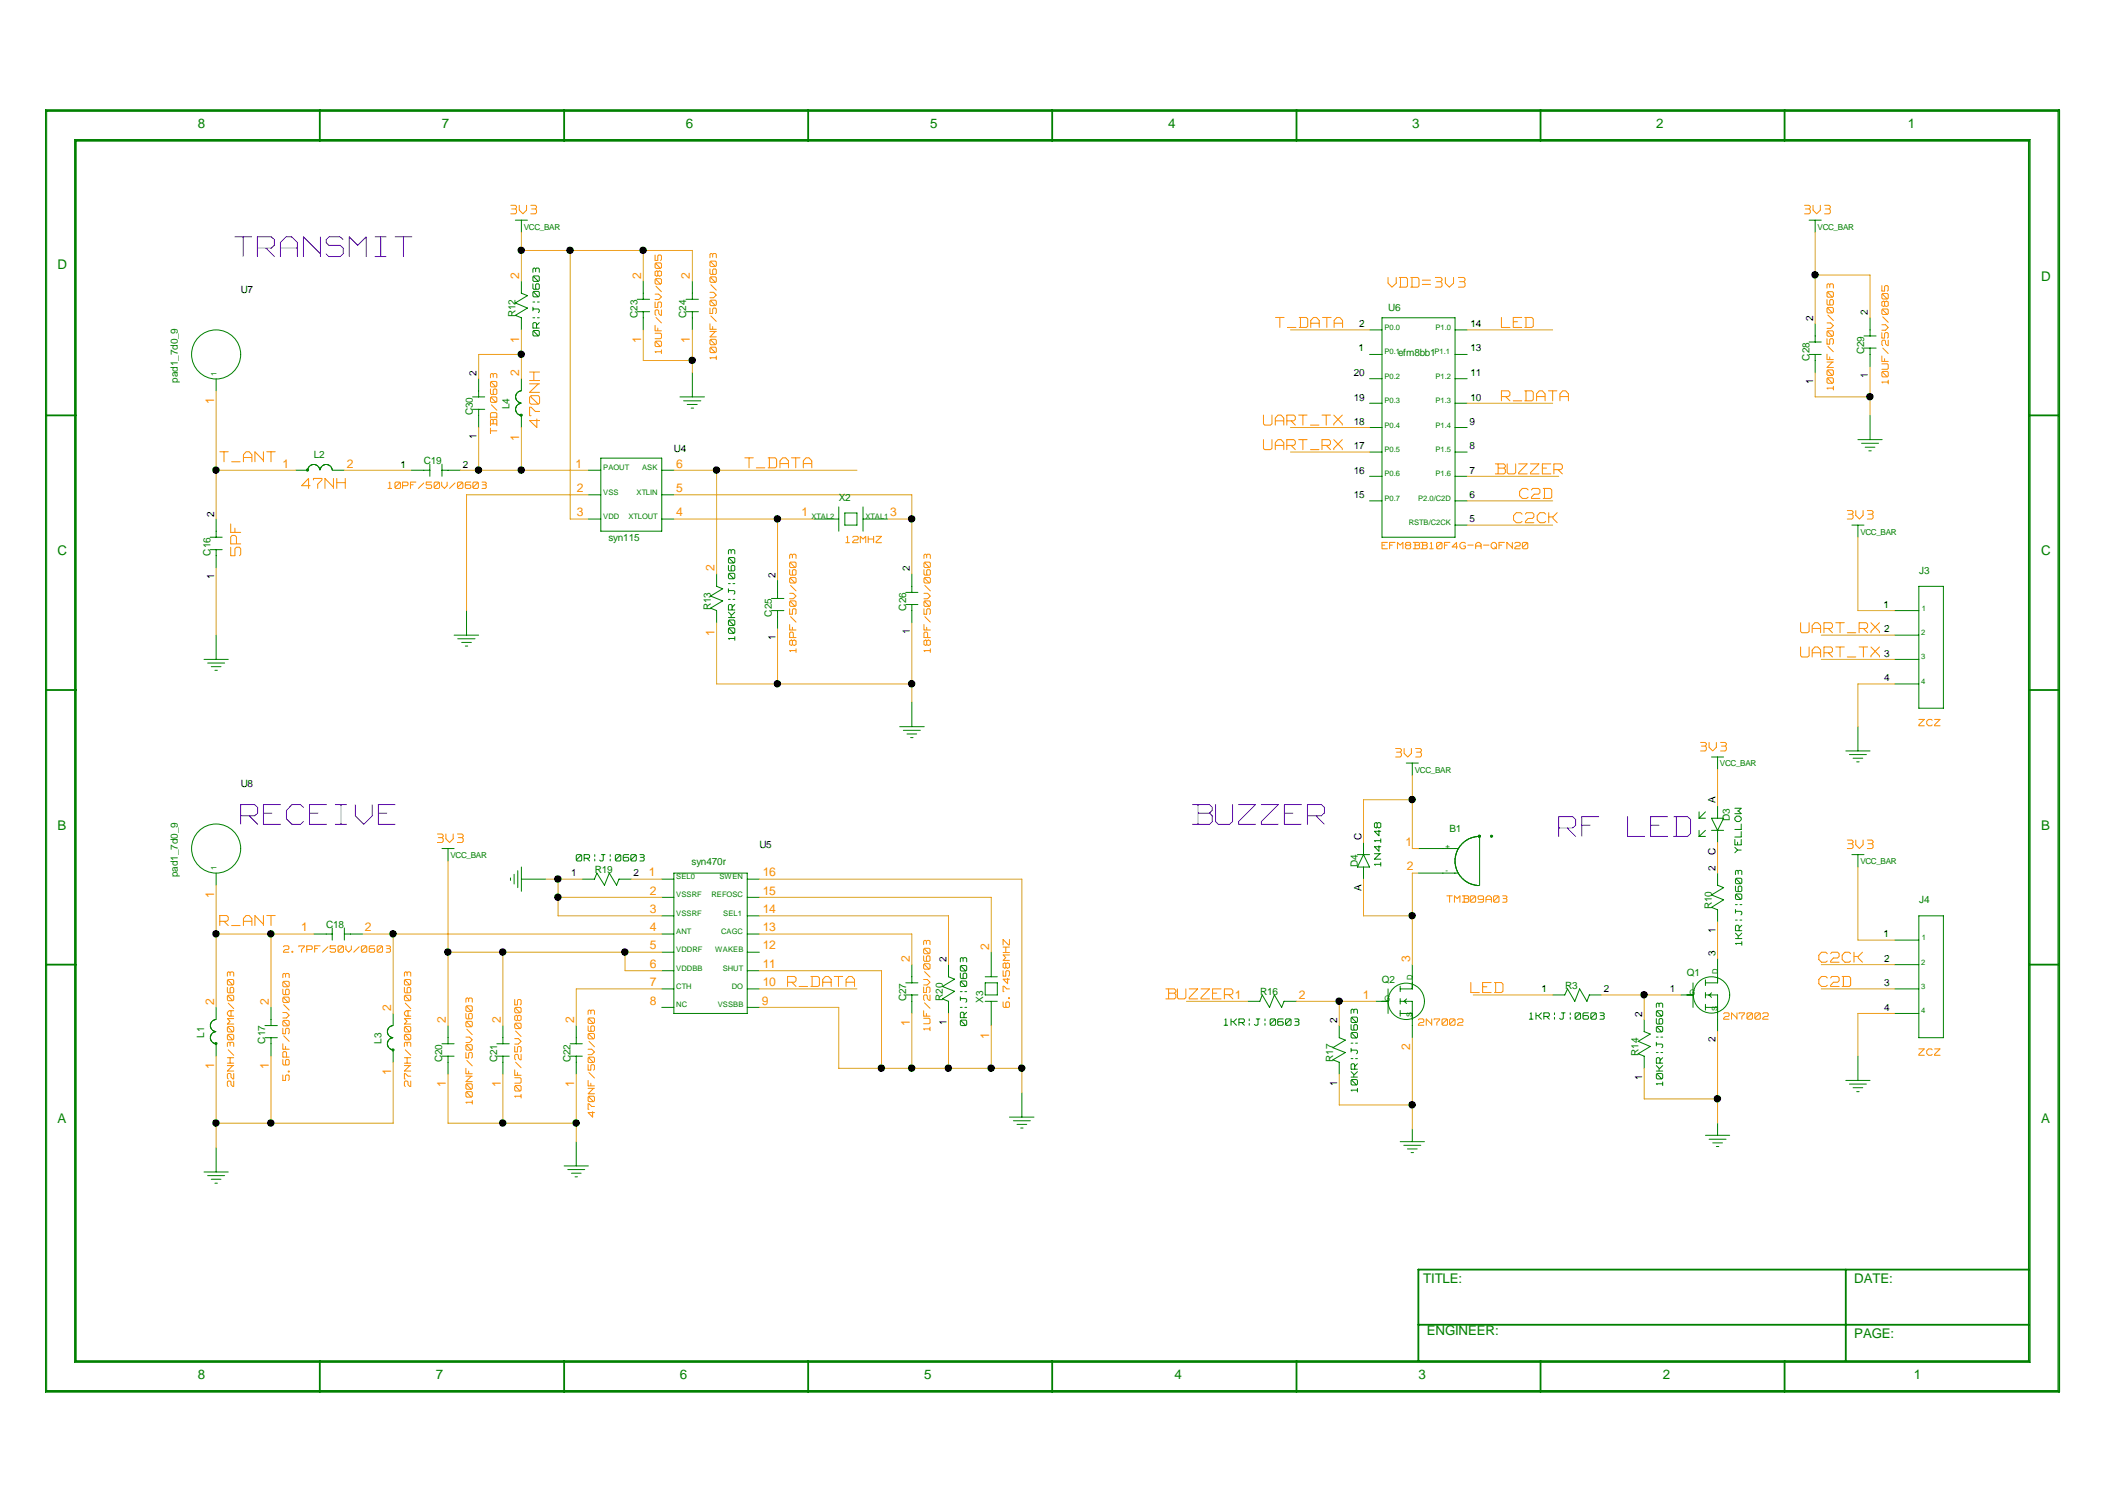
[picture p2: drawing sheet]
<svg xmlns="http://www.w3.org/2000/svg" width="297mm" height="210mm" viewBox="0 0 297 210" stroke-linecap="round" stroke-linejoin="round" font-family="sans-serif">
<defs><g id="words">
<g font-size="5.2" fill="#fff">
<text x="32.8" y="36.4">TRANSMIT</text>
<text x="33.6" y="115.7">RECEIVE</text>
<text x="166.5" y="115.7">BUZZER</text>
<text x="217.7" y="117.4">RF LED</text>
</g>
<g font-size="3" fill="#fff">
<text x="75.8" y="59.7" transform="rotate(-90 75.8 59.7)">470NH</text>
<text x="34" y="77.6" transform="rotate(-90 34 77.6)">5PF</text>
</g>
<g font-size="2.7" fill="#fff">
<text x="178.1" y="46">T_DATA</text>
<text x="209.7" y="46">LED</text>
<text x="176.4" y="59.7">UART_TX</text>
<text x="209.7" y="56.3">R_DATA</text>
<text x="30.7" y="64.8">T_ANT</text>
<text x="104" y="65.6">T_DATA</text>
<text x="176.4" y="63.1">UART_RX</text>
<text x="42.1" y="68.5">47NH</text>
<text x="208.8" y="66.5">BUZZER</text>
<text x="212.2" y="69.9">C2D</text>
<text x="211.4" y="73.3">C2CK</text>
<text x="251.5" y="88.7">UART_RX</text>
<text x="251.5" y="92">UART_TX</text>
<text x="30.7" y="129.6">R_ANT</text>
<text x="254" y="134.7">C2CK</text>
<text x="110" y="138.1">R_DATA</text>
<text x="162.8" y="139.8">BUZZER</text>
<text x="205.4" y="138.9">LED</text>
<text x="254" y="138.1">C2D</text>
</g>
<text font-size="2.6" fill="#fff" x="193.8" y="40.4">VDD=3V3</text>
<g font-size="2.3" fill="#fff">
<text x="71.1" y="30.1">3V3</text>
<text x="251.8" y="30.1">3V3</text>
<text x="257.8" y="72.7">3V3</text>
<text x="194.7" y="105.9">3V3</text>
<text x="237.3" y="105.1">3V3</text>
<text x="60.9" y="117.9">3V3</text>
<text x="257.8" y="118.7">3V3</text>
</g>
<g font-size="2" fill="#fff">
<text x="75.6" y="46.9" transform="rotate(-90 75.6 46.9)">0R|J|0603</text>
<text x="92.7" y="49.4" transform="rotate(-90 92.7 49.4)">10UF/25V/0805</text>
<text x="100.4" y="50.2" transform="rotate(-90 100.4 50.2)">100NF/50V/0603</text>
<text x="264" y="53.6" transform="rotate(-90 264 53.6)">10UF/25V/0805</text>
<text x="256.4" y="54.5" transform="rotate(-90 256.4 54.5)">100NF/50V/0603</text>
<text x="69.7" y="60.6" transform="rotate(-90 69.7 60.6)">TBD/0603</text>
<text x="103" y="89.4" transform="rotate(-90 103 89.4)">100KR|J|0603</text>
<text x="111.5" y="91.1" transform="rotate(-90 111.5 91.1)">18PF/50V/0603</text>
<text x="130.3" y="91.1" transform="rotate(-90 130.3 91.1)">18PF/50V/0603</text>
<text x="243.5" y="119.1" transform="rotate(-90 243.5 119.1)">YELLOW</text>
<text x="193.2" y="121" transform="rotate(-90 193.2 121)">1N4148</text>
<text x="243.6" y="132" transform="rotate(-90 243.6 132)">1KR|J|0603</text>
<text x="130.2" y="143.9" transform="rotate(-90 130.2 143.9)">1UF/25V/0603</text>
<text x="135.3" y="143.2" transform="rotate(-90 135.3 143.2)">0R|J|0603</text>
<text x="141.3" y="140.7" transform="rotate(-90 141.3 140.7)">6.7458MHZ</text>
<text x="33" y="151.7" transform="rotate(-90 33 151.7)">22NH/300MA/0603</text>
<text x="40.7" y="150.9" transform="rotate(-90 40.7 150.9)">5.6PF/50V/0603</text>
<text x="57.7" y="151.7" transform="rotate(-90 57.7 151.7)">27NH/300MA/0603</text>
<text x="66.3" y="154.2" transform="rotate(-90 66.3 154.2)">100NF/50V/0603</text>
<text x="73.1" y="153.3" transform="rotate(-90 73.1 153.3)">10UF/25V/0805</text>
<text x="189.9" y="152.5" transform="rotate(-90 189.9 152.5)">10KR|J|0603</text>
<text x="232.5" y="151.6" transform="rotate(-90 232.5 151.6)">10KR|J|0603</text>
<text x="83.4" y="156" transform="rotate(-90 83.4 156)">470NF/50V/0603</text>
</g>
<g font-size="1.9" fill="#008000">
<text x="27.6" y="17.9">8</text>
<text x="61.7" y="17.9">7</text>
<text x="95.8" y="17.9">6</text>
<text x="129.9" y="17.9">5</text>
<text x="163.2" y="17.9">4</text>
<text x="197.2" y="17.9">3</text>
<text x="231.3" y="17.9">2</text>
<text x="266.4" y="17.9">1</text>
<text x="8" y="37.5">D</text>
<text x="285" y="39.2">D</text>
<text x="8" y="77.6">C</text>
<text x="285" y="77.6">C</text>
<text x="8" y="115.9">B</text>
<text x="285" y="115.9">B</text>
<text x="8" y="156.8">A</text>
<text x="285" y="156.8">A</text>
<text x="198.8" y="179.2">TITLE:</text>
<text x="259" y="179.2">DATE:</text>
<text x="199.3" y="186.5">ENGINEER:</text>
<text x="259" y="186.8">PAGE:</text>
<text x="27.6" y="192.6">8</text>
<text x="60.9" y="192.6">7</text>
<text x="95" y="192.6">6</text>
<text x="129.1" y="192.6">5</text>
<text x="164" y="192.6">4</text>
<text x="198.1" y="192.6">3</text>
<text x="232.2" y="192.6">2</text>
<text x="267.3" y="192.6">1</text>
</g>
<g font-size="1.7" fill="#ff8c00">
<text x="72.5" y="38.9" transform="rotate(-90 72.5 38.9)">2</text>
<text x="89.5" y="38.9" transform="rotate(-90 89.5 38.9)">2</text>
<text x="96.4" y="38.9" transform="rotate(-90 96.4 38.9)">2</text>
<text x="72.5" y="47.9" transform="rotate(-90 72.5 47.9)">1</text>
<text x="89.5" y="47.9" transform="rotate(-90 89.5 47.9)">1</text>
<text x="96.4" y="47.9" transform="rotate(-90 96.4 47.9)">1</text>
<text x="72.5" y="52.5" transform="rotate(-90 72.5 52.5)">2</text>
<text x="29.9" y="56.4" transform="rotate(-90 29.9 56.4)">1</text>
<text x="39.5" y="65.3">1</text>
<text x="48.4" y="65.3">2</text>
<text x="72.5" y="61.5" transform="rotate(-90 72.5 61.5)">1</text>
<text x="80.4" y="65.3">1</text>
<text x="94.4" y="65.3">6</text>
<text x="80.6" y="68.7">2</text>
<text x="94.4" y="68.7">5</text>
<text x="80.6" y="72.1">3</text>
<text x="94.4" y="72.1">4</text>
<text x="111.9" y="72.1">1</text>
<text x="124.3" y="72.1">3</text>
<text x="99.8" y="79.8" transform="rotate(-90 99.8 79.8)">2</text>
<text x="99.8" y="88.8" transform="rotate(-90 99.8 88.8)">1</text>
<text x="196.3" y="118.1">1</text>
<text x="29.9" y="125.4" transform="rotate(-90 29.9 125.4)">1</text>
<text x="90.6" y="122.4">1</text>
<text x="90.8" y="124.9">2</text>
<text x="106.5" y="122.4">16</text>
<text x="106.5" y="124.9">15</text>
<text x="196.5" y="121.6">2</text>
<text x="42" y="130.1">1</text>
<text x="51" y="130.1">2</text>
<text x="90.8" y="130.1">4</text>
<text x="90.8" y="127.5">3</text>
<text x="106.5" y="127.5">14</text>
<text x="106.5" y="130.1">13</text>
<text x="90.8" y="137.7">7</text>
<text x="90.8" y="135.2">6</text>
<text x="90.8" y="132.6">5</text>
<text x="106.5" y="132.6">12</text>
<text x="106.5" y="135.2">11</text>
<text x="106.5" y="137.7">10</text>
<text x="127" y="134.4" transform="rotate(-90 127 134.4)">2</text>
<text x="138.1" y="132.6" transform="rotate(-90 138.1 132.6)">2</text>
<text x="196.9" y="134.4" transform="rotate(-90 196.9 134.4)">3</text>
<text x="29.9" y="140.3" transform="rotate(-90 29.9 140.3)">2</text>
<text x="37.5" y="140.3" transform="rotate(-90 37.5 140.3)">2</text>
<text x="54.6" y="141.2" transform="rotate(-90 54.6 141.2)">2</text>
<text x="62.3" y="142.9" transform="rotate(-90 62.3 142.9)">2</text>
<text x="69.9" y="142.9" transform="rotate(-90 69.9 142.9)">2</text>
<text x="80.2" y="142.9" transform="rotate(-90 80.2 142.9)">2</text>
<text x="90.8" y="140.3">8</text>
<text x="106.4" y="140.3">9</text>
<text x="127" y="143.3" transform="rotate(-90 127 143.3)">1</text>
<text x="172.4" y="139.5">1</text>
<text x="181.4" y="139.5">2</text>
<text x="190.3" y="139.5">1</text>
<text x="29.9" y="149.3" transform="rotate(-90 29.9 149.3)">1</text>
<text x="37.5" y="149.3" transform="rotate(-90 37.5 149.3)">1</text>
<text x="138.1" y="145" transform="rotate(-90 138.1 145)">1</text>
<text x="196.9" y="146.6" transform="rotate(-90 196.9 146.6)">2</text>
<text x="54.6" y="150.2" transform="rotate(-90 54.6 150.2)">1</text>
<text x="62.3" y="151.9" transform="rotate(-90 62.3 151.9)">1</text>
<text x="69.9" y="151.9" transform="rotate(-90 69.9 151.9)">1</text>
<text x="80.2" y="151.9" transform="rotate(-90 80.2 151.9)">1</text>
</g>
<g font-size="1.7" fill="#fff">
<text x="54.2" y="68.4">10PF/50V/0603</text>
<text x="118.1" y="76">12MHZ</text>
<text x="193" y="76.8">EFM8BB10F4G-A-QFN20</text>
<text x="268" y="101.5">ZCZ</text>
<text x="80.5" y="120.4">0R|J|0603</text>
<text x="202.1" y="126.2">TMB09A03</text>
<text x="39.6" y="133.2">2.7PF/50V/0603</text>
<text x="170.9" y="143.4">1KR|J|0603</text>
<text x="198.1" y="143.4">2N7002</text>
<text x="213.6" y="142.5">1KR|J|0603</text>
<text x="240.7" y="142.5">2N7002</text>
<text x="268" y="147.5">ZCZ</text>
</g>
<g font-size="1.4">
<text x="33.6" y="40.9">U7</text>
<text x="189.8" y="45.7">2</text>
<text x="205.4" y="45.7">14</text>
<text x="253.2" y="44.9" transform="rotate(-90 253.2 44.9)">2</text>
<text x="260.9" y="44" transform="rotate(-90 260.9 44)">2</text>
<text x="66.5" y="52.5" transform="rotate(-90 66.5 52.5)">2</text>
<text x="189.1" y="52.5">20</text>
<text x="189.7" y="49.1">1</text>
<text x="205.4" y="52.5">11</text>
<text x="205.4" y="49.1">13</text>
<text x="253.2" y="53.6" transform="rotate(-90 253.2 53.6)">1</text>
<text x="260.9" y="52.8" transform="rotate(-90 260.9 52.8)">1</text>
<text x="189.1" y="59.3">18</text>
<text x="189.1" y="55.9">19</text>
<text x="205.2" y="59.3">9</text>
<text x="205.4" y="55.9">10</text>
<text x="55.9" y="65.3">1</text>
<text x="64.6" y="65.3">2</text>
<text x="66.5" y="61.3" transform="rotate(-90 66.5 61.3)">1</text>
<text x="94.1" y="63.1">U4</text>
<text x="189.1" y="62.8">17</text>
<text x="205.2" y="62.8">8</text>
<text x="189.1" y="69.6">15</text>
<text x="189.1" y="66.1">16</text>
<text x="205.2" y="69.6">6</text>
<text x="205.2" y="66.1">7</text>
<text x="29.9" y="72.2" transform="rotate(-90 29.9 72.2)">2</text>
<text x="205.2" y="73">5</text>
<text x="29.9" y="80.9" transform="rotate(-90 29.9 80.9)">1</text>
<text x="108.3" y="80.7" transform="rotate(-90 108.3 80.7)">2</text>
<text x="127" y="79.8" transform="rotate(-90 127 79.8)">2</text>
<text x="108.3" y="89.4" transform="rotate(-90 108.3 89.4)">1</text>
<text x="127" y="88.5" transform="rotate(-90 127 88.5)">1</text>
<text x="263" y="84.9">1</text>
<text x="263.1" y="88.3">2</text>
<text x="263.1" y="95.1">4</text>
<text x="263.1" y="91.7">3</text>
<text x="33.6" y="110">U8</text>
<text x="239.6" y="112.2" transform="rotate(-90 239.6 112.2)">A</text>
<text x="106" y="118.5">U5</text>
<text x="190.1" y="117.3" transform="rotate(-90 190.1 117.3)">C</text>
<text x="239.6" y="119.4" transform="rotate(-90 239.6 119.4)">C</text>
<text x="79.8" y="122.4">1</text>
<text x="88.5" y="122.4">2</text>
<text x="190.1" y="124.4" transform="rotate(-90 190.1 124.4)">A</text>
<text x="239.6" y="121.6" transform="rotate(-90 239.6 121.6)">2</text>
<text x="239.6" y="130.3" transform="rotate(-90 239.6 130.3)">1</text>
<text x="263" y="130.9">1</text>
<text x="132.2" y="134.4" transform="rotate(-90 132.2 134.4)">2</text>
<text x="239.6" y="133.5" transform="rotate(-90 239.6 133.5)">3</text>
<text x="263.1" y="137.7">3</text>
<text x="263.1" y="134.3">2</text>
<text x="132.2" y="143.1" transform="rotate(-90 132.2 143.1)">1</text>
<text x="186.7" y="142.9" transform="rotate(-90 186.7 142.9)">2</text>
<text x="215.3" y="138.6">1</text>
<text x="224" y="138.6">2</text>
<text x="229.3" y="142" transform="rotate(-90 229.3 142)">2</text>
<text x="233.2" y="138.6">1</text>
<text x="263.1" y="141.2">4</text>
<text x="239.6" y="145.5" transform="rotate(-90 239.6 145.5)">2</text>
<text x="186.7" y="151.6" transform="rotate(-90 186.7 151.6)">1</text>
<text x="229.3" y="150.8" transform="rotate(-90 229.3 150.8)">1</text>
</g>
<g font-size="1.4" fill="#008000">
<text x="72" y="44.3" transform="rotate(-90 72 44.3)">R12</text>
<text x="89" y="44.4" transform="rotate(-90 89 44.4)">C23</text>
<text x="95.8" y="44.4" transform="rotate(-90 95.8 44.4)">C24</text>
<text x="193.8" y="43.5">U6</text>
<text x="24.8" y="53.4" transform="rotate(-90 24.8 53.4)">pad1_7d0_9</text>
<text x="195.2" y="49.7">efm8bb1</text>
<text x="252.7" y="50.3" transform="rotate(-90 252.7 50.3)">C28</text>
<text x="260.3" y="49.5" transform="rotate(-90 260.3 49.5)">C29</text>
<text x="66" y="58" transform="rotate(-90 66 58)">C30</text>
<text x="71.2" y="57.2" transform="rotate(-90 71.2 57.2)">L4</text>
<text x="43.8" y="63.9">L2</text>
<text x="59.2" y="64.8">C19</text>
<text x="117.1" y="69.9">X2</text>
<text x="29.4" y="77.6" transform="rotate(-90 29.4 77.6)">C16</text>
<text x="85" y="75.6">syn115</text>
<text x="268" y="80.1">J3</text>
<text x="99.3" y="85.2" transform="rotate(-90 99.3 85.2)">R13</text>
<text x="107.8" y="86.1" transform="rotate(-90 107.8 86.1)">C25</text>
<text x="126.5" y="85.3" transform="rotate(-90 126.5 85.3)">C26</text>
<text x="202.4" y="116.1">B1</text>
<text x="241.6" y="114.7" transform="rotate(-90 241.6 114.7)">D3</text>
<text x="24.8" y="122.5" transform="rotate(-90 24.8 122.5)">pad1_7d0_9</text>
<text x="83.1" y="121.9">R19</text>
<text x="96.6" y="120.7">syn470r</text>
<text x="189.6" y="121.1" transform="rotate(-90 189.6 121.1)">D4</text>
<text x="45.6" y="129.6">C18</text>
<text x="239.1" y="127" transform="rotate(-90 239.1 127)">R10</text>
<text x="268" y="126.1">J4</text>
<text x="193" y="137.2">Q2</text>
<text x="235.6" y="136.4">Q1</text>
<text x="126.5" y="139.8" transform="rotate(-90 126.5 139.8)">C27</text>
<text x="131.7" y="139.8" transform="rotate(-90 131.7 139.8)">R20</text>
<text x="137.3" y="140.1" transform="rotate(-90 137.3 140.1)">X3</text>
<text x="176" y="138.9">R16</text>
<text x="218.6" y="138.1">R3</text>
<text x="28.5" y="144.9" transform="rotate(-90 28.5 144.9)">L1</text>
<text x="37" y="145.8" transform="rotate(-90 37 145.8)">C17</text>
<text x="53.3" y="145.8" transform="rotate(-90 53.3 145.8)">L3</text>
<text x="61.8" y="148.4" transform="rotate(-90 61.8 148.4)">C20</text>
<text x="69.4" y="148.4" transform="rotate(-90 69.4 148.4)">C21</text>
<text x="79.7" y="148.4" transform="rotate(-90 79.7 148.4)">C22</text>
<text x="186.2" y="148.3" transform="rotate(-90 186.2 148.3)">R17</text>
<text x="228.8" y="147.5" transform="rotate(-90 228.8 147.5)">R14</text>
</g>
<g font-size="1.1" fill="#008000">
<text x="73.2" y="32.1">VCC_BAR</text>
<text x="253.8" y="32.1">VCC_BAR</text>
<text x="193.3" y="46.1">P0.0</text>
<text x="200.4" y="46.1">P1.0</text>
<text x="30.2" y="52.5" transform="rotate(-90 30.2 52.5)">1</text>
<text x="193.3" y="52.9">P0.2</text>
<text x="193.3" y="49.5">P0.1</text>
<text x="200.3" y="49.5">P1.1</text>
<text x="200.4" y="52.9">P1.2</text>
<text x="193.3" y="59.7">P0.4</text>
<text x="193.3" y="56.3">P0.3</text>
<text x="200.4" y="59.7">P1.4</text>
<text x="200.4" y="56.3">P1.3</text>
<text x="84.2" y="65.7">PAOUT</text>
<text x="89.7" y="65.7">ASK</text>
<text x="193.3" y="63.1">P0.5</text>
<text x="200.4" y="63.1">P1.5</text>
<text x="84.2" y="69.1">VSS</text>
<text x="88.9" y="69.1">XTLIN</text>
<text x="193.3" y="69.9">P0.7</text>
<text x="193.3" y="66.5">P0.6</text>
<text x="198" y="69.9">P2.0/C2D</text>
<text x="200.4" y="66.5">P1.6</text>
<text x="84.2" y="72.4">VDD</text>
<text x="87.8" y="72.4">XTLOUT</text>
<text x="113.3" y="72.5">XTAL2</text>
<text x="120.9" y="72.5">XTAL1</text>
<text x="196.7" y="73.3">RSTB/C2CK</text>
<text x="259.8" y="74.6">VCC_BAR</text>
<text x="268.3" y="88.7">2</text>
<text x="268.4" y="85.3">1</text>
<text x="268.3" y="95.5">4</text>
<text x="268.3" y="92">3</text>
<text x="197.6" y="107.9">VCC_BAR</text>
<text x="240.2" y="107">VCC_BAR</text>
<text x="62.9" y="119.8">VCC_BAR</text>
<text x="201.8" y="118.6">+</text>
<text x="30.2" y="121.5" transform="rotate(-90 30.2 121.5)">1</text>
<text x="94.4" y="125.3">VSSRF</text>
<text x="94.4" y="122.8">SEL0</text>
<text x="99.4" y="125.3">REFOSC</text>
<text x="100.5" y="122.8">SWEN</text>
<text x="201.8" y="122">-</text>
<text x="259.8" y="120.7">VCC_BAR</text>
<text x="94.4" y="130.4">ANT</text>
<text x="94.4" y="127.9">VSSRF</text>
<text x="100.7" y="130.4">CAGC</text>
<text x="101" y="127.9">SEL1</text>
<text x="268.4" y="131.3">1</text>
<text x="94.4" y="135.6">VDDBB</text>
<text x="94.4" y="133">VDDRF</text>
<text x="99.9" y="133">WAKEB</text>
<text x="100.9" y="135.6">SHUT</text>
<text x="197.3" y="136.9" transform="rotate(-90 197.3 136.9)">D</text>
<text x="239.9" y="136" transform="rotate(-90 239.9 136)">D</text>
<text x="268.3" y="134.7">2</text>
<text x="94.4" y="140.7">NC</text>
<text x="94.4" y="138.1">CTH</text>
<text x="100.2" y="140.7">VSSBB</text>
<text x="102.2" y="138.1">DO</text>
<text x="193.3" y="139.8">G</text>
<text x="197.2" y="142" transform="rotate(-90 197.2 142)">S</text>
<text x="235.9" y="139">G</text>
<text x="239.9" y="141.2" transform="rotate(-90 239.9 141.2)">S</text>
<text x="268.3" y="141.5">4</text>
<text x="268.3" y="138.1">3</text>
</g>
</g></defs>
<g fill="none" stroke="#008000" stroke-width=".25">
<path d="M6.3 15.4h281.3v179h-281.3zM10.6 19.7h272.7v170.4h-272.7zM44.7 15.4v4.3M78.8 15.4v4.3M112.9 15.4v4.3M146.9 15.4v4.3M181.1 15.4v4.3M215.1 15.4v4.3M249.2 15.4v4.3M6.3 58h4.3M283.3 58h4.3M6.3 96.4h4.3"/>
<path d="M283.3 96.4h4.3M6.3 134.7h4.3M283.3 134.7h4.3M257.8 177.3v12.8M283.3 177.3h-85.2v12.8M44.7 190.1v4.3M78.8 190.1v4.3M112.9 190.1v4.3M146.9 190.1v4.3M181.1 190.1v4.3M198.1 185h85.2M215.1 190.1v4.3"/>
<path d="M249.2 190.1v4.3"/>
</g>
<g fill="none" stroke="#008000" stroke-width=".14">
<path d="M6.5 15.6h280.9v178.6h-280.9zM10.4 19.5h273.1v170.8h-273.1zM72 30.7h1.7M72.8 30.7v1.7M72.8 39.3v1.7l.9 .3-1.7 1 1.7 .7-1.7 1 .8 .4v1.7M74.4 39.2l.1 .1M74.4 37.6v.4M74.4 38.7v.4M74.4 39.6v.6M74.5 37.4l-.1 .2M74.5 38.6v.1M74.5 38.5l-.1 .2"/>
<path d="M74.6 37.4h.1M74.6 38.7l.5 .6M74.6 38.5h.5M74.6 39.3h.5M74.7 37.4l.1 .2M74.8 37.6v.3M74.8 39.8v.4M74.9 37.4l-.1 .1M74.9 39.6l-.1 .2M75 37.4h.1M75 39.6h.1M75.2 37.4l.1 .2"/>
<path d="M75.2 38.5l.1 .2M75.2 39.6l.1 .2M75.3 39.2l-.1 .1M75.3 37.6v.4M75.3 38.7v.4M75.3 39.8v.4M89.8 39.3v2.5M96.7 39.3v2.5M252.6 30.7h1.7M253.5 30.7v1.7M30.2 52.9v1.7M66 55.4h1.7"/>
<path d="M66 57.2h1.7M66.8 52.9v2.5M66.8 57.2v2.5M72 57.2l.2 .5M72 55.4l.2 .6M72.3 57.8l.5 .2M72.3 54.8l-.3 .6M72.3 56.6l-.3 .5M72.3 56l.5 .3M72.8 56.3l-.5 .2M72.8 54.6l-.5 .2M72.8 52.9v1.7"/>
<path d="M72.8 58v1.7M74.4 40.3l.1 .1M74.4 41.3l.1 .2M74.4 42.2h.3M74.4 44.4h.3M74.4 46.8l.1 .1M74.4 40.9v.4M74.4 42.9v.5M74.4 45.2v.6M74.4 46.3v.5M74.5 43.2h.6M74.5 45.8h.8"/>
<path d="M74.5 40.7v.1M74.5 46.2v.1M74.5 40.7l-.1 .1M74.5 45.1l-.1 .1M74.5 46.2l-.1 .1M74.6 45.1h.2M74.6 46.9h.5M74.6 40.4h.5M74.6 40.9l.5 .5M74.6 40.7h.5M74.6 41.5h.5M74.6 46.3l.5 .6"/>
<path d="M74.6 46.2h.5M74.8 40.3l.1 .1M74.8 45.1l.1 .1M74.9 45.2v.6M75.1 42.2h.2M75.1 44.4h.2M75.2 40.7l.1 .1M75.2 43.2l.1 .1M75.2 46.2l.1 .1M75.3 40.3l-.1 .1M75.3 41.3l-.1 .2M75.3 40.9v.4"/>
<path d="M75.3 43.3v.2M75.3 46.3v.5M75.3 43.5l-.1 .2M75.3 46.8l-.1 .1M75.3 45.1l-.3 .3M89 43.5h1.7M89 41.8h1.7M89.8 43.5v2.6M95 55.4h3.4M95.5 56h2.4M95.8 43.5h1.7M95.8 41.8h1.7"/>
<path d="M96 56.5h1.4M96.5 57h.4M96.7 43.5v2.6M96.7 52v3.4M191.3 56.3h1.7M191.3 49.5h1.7M191.3 46.1h1.7M191.3 52.9h1.7M191.3 59.7h1.7M193 44.4h10.2v30.6h-10.2zM203.2 56.3h1.7M203.2 49.5h1.7"/>
<path d="M203.2 46.1h1.7M203.2 52.9h1.7M203.2 59.7h1.7M252.6 49.5h1.7M252.6 47.8h1.7M253.5 45.2v2.6M253.5 49.5v2.5M260.3 48.6h1.7M260.3 46.9h1.7M261.2 44.4v2.5M261.2 48.6v2.6M261.2 58v3.4"/>
<path d="M29.3 76.8h1.7M29.3 75h1.7M30.2 72.5v2.5M30.2 76.8v2.5M41.3 65.7h1.7M43.2 65.1l-.2 .5M43.8 64.9l-.5 .2M43.9 64.9l.5 .2M44.2 65h.1M44.4 65.2l.3 .4M44.6 65.3v.1M45 65.1l-.3 .5"/>
<path d="M45.6 64.9l-.6 .2M45.6 64.9l.5 .2M46 65h.1M46.2 65.2l.2 .4M46.3 65.2v.1M46.4 65.7h1.7M57.4 65.7h2.6M60 64.8v1.7M61.7 65.7h2.6M61.7 64.8v1.7M82.2 65.7h1.7M82.2 69.1h1.7"/>
<path d="M82.2 72.5h1.7M83.9 64h8.5v10.2h-8.5zM92.4 65.7h1.7M92.4 69.1h1.7M92.4 72.5h1.7M101.7 78.5l.2 .1M101.7 79.6l.2 .1M101.7 76.9v.5M101.7 78v.5M101.7 79v.6M101.9 76.8l-.2 .1M101.9 77.9v.1"/>
<path d="M101.9 77.9l-.2 .1M101.9 76.8h.1M101.9 78l.5 .6M101.9 77.9h.5M101.9 78.6h.5M101.9 79.7h.5M102 76.8l.1 .1M102.1 76.9v.4M102.1 79.1v.5M102.1 79.6l.1 .1M102.2 76.8h.1M102.2 79l-.1 .1"/>
<path d="M102.3 76.8h.1M102.3 79h.1M102.5 76.8l.1 .1M102.5 77.9l.1 .1M102.5 79l.1 .1M102.6 78.5l-.1 .1M102.6 79.6l-.1 .1M102.6 76.9v.5M102.6 78v.5M102.6 79.1v.5M113.7 72.5h3.4M117.1 70.8v3.4"/>
<path d="M118 71.6h1.7v1.7h-1.7zM120.5 72.5h3.5M120.5 70.8v3.4M191.3 63.1h1.7M191.3 66.5h1.7M191.3 69.9h1.7M203.2 73.3h1.7M203.2 63.1h1.7M203.2 66.5h1.7M203.2 69.9h1.7M258.6 73.3h1.7M259.5 73.3v1.7"/>
<path d="M259.5 61.4h3.3M260 61.9h2.3M260.5 62.5h1.3M261 63h.3M28.5 92.1h3.4M29 92.6h2.4M29.5 93.1h1.4M30 93.6h.4M30.2 88.7v3.4M63.4 88.7h3.4M63.9 89.2h2.4M64.5 89.7h1.3"/>
<path d="M65 90.2h.3M65.2 85.3v3.4M100.1 80.2v1.7l.8 .3-1.7 1 1.7 .7-1.7 1 .9 .4v1.7M101.7 80.7l.2 .1M101.7 81.5h.3M101.7 83.7h.3M101.7 87.2l.2 .1M101.7 88.3l.2 .1M101.7 89.2l.2 .1M101.7 80.2v.5M101.7 82.2v.5M101.7 84.6v.6"/>
<path d="M101.7 86.8v.4M101.7 87.9v.4M101.7 86.2h.9M101.7 85.5l.4 .4M101.8 82.5h.6M101.8 85.2h.8M101.8 89.2h.8M101.9 80.1v.1M101.9 86.6v.1M101.9 87.7v.1M101.9 80.1l-.2 .1M101.9 84.4l-.2 .2"/>
<path d="M101.9 86.6l-.2 .1M101.9 87.7l-.2 .1M101.9 84.4h.2M101.9 80.2l.5 .6M101.9 80.1h.5M101.9 80.8h.5M101.9 86.8l.5 .5M101.9 86.6h.5M101.9 87.3h.5M101.9 87.9l.5 .5M101.9 87.7h.5M101.9 88.4h.5"/>
<path d="M102.1 85.9v.3M102.1 84.4l.1 .2M102.2 85.9h.1M102.2 84.6v.5M102.4 81.5h.2M102.4 83.7h.2M102.5 87.7l.1 .1M102.5 80.1l.1 .1M102.5 82.5l.1 .1M102.5 86.6l.1 .1M102.6 80.7l-.1 .1M102.6 80.2v.5"/>
<path d="M102.6 82.6v.2M102.6 86.8v.4M102.6 87.9v.4M102.6 88.9v.5M102.6 82.9l-.1 .1M102.6 87.2l-.1 .1M102.6 88.3l-.1 .1M102.6 84.4l-.3 .4M102.6 85.5l-.3 .3M107.7 85.3h1.8M107.7 83.6h1.8M108.6 81v2.6"/>
<path d="M108.6 85.3v2.5M126.5 84.4h1.7M126.5 82.7h1.7M127.3 80.2v2.5M127.3 84.4v2.6M127.3 98.1v3.4M264.6 88.7h3.4M264.6 85.3h3.4M264.6 92.1h3.4M264.6 95.5h3.4M268 81.9h3.4v17h-3.4zM61.7 118.5h1.7"/>
<path d="M62.6 118.5v1.7M80.5 119.5v.6M80.6 119.4l-.1 .1M80.6 119.4h.5M81.1 119.5l-.6 .6M81.1 119.5h.1M81.1 119.4l.1 .1M81.2 119.5v.6M81.6 119.4h.6M81.6 119.4v.8M81.6 119.9h.6M82 119.9l.3 .3"/>
<path d="M82.2 119.4l.1 .1M82.3 119.7l-.1 .2M82.3 119.5v.2M83.1 119.4v.2M83.1 120v.2M84 119.4h.5M84.2 119.4v.7M85.2 119.4v.2M85.2 120v.2M85.9 119.5v.6M86.1 119.4l-.2 .1M86.1 119.4h.4"/>
<path d="M86.5 119.5l-.5 .6M86.6 119.5h.1M86.6 119.4l.1 .1M86.7 119.5v.6M87 119.5v.6M87.2 119.7l-.1 .1M87.2 119.4l-.2 .1M87.2 119.7h.4M87.2 119.4h.6M87.7 119.7l.1 .2M87.8 119.9v.2M88.1 119.5v.6"/>
<path d="M88.2 119.4l-.1 .1M88.3 119.4h.4M88.7 119.5l-.6 .6M88.7 119.5h.1M88.7 119.4l.2 .1M88.9 119.5v.6M89.4 119.4h.4M89.5 119.7h.3M89.8 119.4l.2 .1M89.9 119.8l.1 .1M90 119.5v.1M90 119.9v.2"/>
<path d="M90 119.6l-.2 .1M125.6 101.5h3.5M126.2 102h2.3M126.7 102.5h1.3M127.2 103h.3M189.6 119.4h1.7M190.4 119.4l.9 1.7h-1.7zM190.4 117.7v1.7M191.9 115l.3-.1 .1 .1 .3-.1 .2 .1M191.9 115.5l.3 .1 .1-.1 .3 .1 .2-.1M191.9 117.4l.2 .1M191.9 115v.5"/>
<path d="M191.9 116.1l.7 .6M191.9 118.3l.7 .6M191.9 119.2h.9M192 117.4h.8M192 116.1h.8M192 118.3h.8M192 120h.8M192.3 115v.5M192.6 116v.7M192.6 118.1v.7M192.7 119.3l-.8 .7M192.8 115v.5"/>
<path d="M192.8 117.2v.5M196.4 106.6h1.7M197.2 106.6v1.7M198.1 118.5h5.6M203.7 118.5l-.4 .8-.1 .9M203.7 118.4v.1M204.2 117.8l-.5 .7M204.8 117.3h.1M206.6 116.8l-.6 .1-.8 .2-1 .7M206.6 116.8v6.8M237.3 116.8h.9M237.3 114.3h.9"/>
<path d="M237.3 113.4v.9M237.3 116v.8M238.2 113.4l-.9 .9M238.2 116l-.9 .8M239 114.3h1.7l-.8 1.7zM239 116h1.7M239 105.7h1.7M239.9 105.7v1.8M239.9 112.5v1.8M239.9 116v1.7M242.3 116.9h.9M242.3 114.3v.1"/>
<path d="M242.3 117.2v.8M242.3 112.9h.8M242.3 113.6h.8M242.3 114.5l.2 .2M242.3 115.8h.9M242.3 118.3l.4 .4M242.3 118h.9M242.5 114l-.2 .2M242.6 114h.3M242.6 114.7h.3M242.6 118.8l-.3 .3M242.7 113.3h.1"/>
<path d="M242.7 117.6v.4M242.7 118.7h.5M242.8 113.3l.4 .3M242.9 114l.3 .2M243.2 114.3v.1M243.2 115.1v.7M243.2 116.1v.8M243.2 117.2v.8M243.2 112.9l-.4 .4M243.2 114.5l-.3 .2M257.8 104.9h3.4M258.3 105.4h2.3"/>
<path d="M258.6 119.4h1.7M258.8 105.9h1.3M259.3 106.4h.3M259.5 101.5v3.4M259.5 119.4v1.7M30.2 121.9v1.7M43.8 130.4h2.6M46.4 129.6v1.7M48.1 130.4h2.5M48.1 129.6v1.7M71.3 122.6v.4M71.8 122.1v1.4"/>
<path d="M72.3 121.6v2.4M72.8 121.1v3.4M72.8 122.8h3.4M80.5 120.1l.1 .1M80.6 120.2h.5M81.2 120.1l-.1 .1M81.3 122.8h1.7l.4-.9 1 1.7 .7-1.7 1 1.7 .3-.8h1.7M83.7 120.1l.2 .1M83.9 120.2h.2M84.2 120.1l-.1 .1M85.9 120.1l.2 .1M86.1 120.2h.4"/>
<path d="M86.7 120.1l-.1 .1M87 120.1l.2 .1M87.2 120.2h.4M87.8 120.1l-.1 .1M88.1 120.1l.1 .1M88.3 120.2h.4M88.9 120.1l-.2 .1M89.4 120.2h.4M90 120.1l-.2 .1M92.4 122.8h1.7M92.4 125.3h1.7M92.4 127.9h1.7"/>
<path d="M92.4 130.4h1.7M92.4 133h1.7M92.4 135.6h1.7M92.4 138.1h1.7M94.1 121.9h10.3v19.6h-10.3zM104.4 122.8h1.6M104.4 125.3h1.6M104.4 127.9h1.6M104.4 130.4h1.6M104.4 133h1.6M104.4 135.6h1.6M104.4 138.1h1.6"/>
<path d="M126.5 139h1.7M126.5 137.3h1.7M127.3 134.7v2.6M127.3 139v2.5M132.5 134.7v1.7l.8 .4-1.7 1 1.7 .6-1.7 1.1 .9 .3v1.7M134.1 135.5l.1 .1M134.1 136.5l.1 .2M134.1 137.6l.1 .2M134.1 138.5h.3M134.1 133.9v.4M134.1 135v.4M134.1 135.9v.6"/>
<path d="M134.1 137.2v.4M134.1 139.2v.5M134.2 139.5h.6M134.2 133.7l-.1 .2M134.2 134.9v.1M134.2 137v.1M134.2 134.8l-.1 .2M134.2 137l-.1 .1M134.3 133.7h.1M134.3 135l.5 .6M134.3 134.8h.5M134.3 135.6h.5"/>
<path d="M134.3 136.7h.5M134.3 137.2l.5 .5M134.3 137h.5M134.3 137.8h.5M134.4 133.7l.1 .2M134.5 133.9v.4M134.5 136.1v.4M134.5 136.5l.1 .1M134.6 133.7l-.1 .1M134.6 135.9l-.1 .1M134.7 133.7h.1M134.7 135.9h.1"/>
<path d="M134.7 138.5h.3M134.9 133.7l.1 .2M134.9 134.8l.1 .2M134.9 135.9l.1 .1M134.9 137l.1 .1M134.9 139.5l.1 .1M135 135.5l-.1 .1M135 136.5l-.1 .2M135 137.6l-.1 .2M135 133.9v.4M135 135v.4M135 136.1v.4"/>
<path d="M135 137.2v.4M135 139.6v.2M135 139.8l-.1 .2M137.6 137.3h1.7v1.7h-1.7zM137.6 139.8h1.7M137.6 136.4h1.7M138.4 133v3.4M138.4 139.8v3.4M174.2 139.8h1.7l.4-.8 1 1.7 .7-1.7 1 1.7 .3-.9h1.8M190.4 121.1v1.7M191.9 120.7l.2 .1M192 120.7h.8"/>
<path d="M192.1 139.8h1.7M192.8 120.5v.5M193.8 138.1v3.4M195.5 139.8h1.7v5.1M195.5 137.7v.8M195.5 139.5v.7M196.4 139.5l-.3 .3 .3 .3M197.2 134.7v3.4h-1.7M198.1 121.9h5.6M203.2 120.2l.1 1 .4 .7M203.5 121.5v.1M203.7 121.9l.5 .8"/>
<path d="M203.8 122.1v.1M204.2 122.7l1 .7 .8 .2 .6 .1M204.6 123h.1M216.8 139h1.7l.4-.9 1 1.7 .7-1.7 1 1.7 .4-.8h1.6M234.7 139h1.7M236.4 137.3v3.4M238.2 139h1.7v5.1M238.2 136.8v.8M238.2 138.6v.8M238.7 139l.3 .3M239 138.7l-.3 .3M239.9 121.9v1.7l.8 .4-1.7 1 1.7 .7-1.7 1 .9 .4v1.6"/>
<path d="M239.9 133.9v3.4h-1.7M242.4 123.3l.1 .1M242.4 124.4l.1 .1M242.4 125.5l.1 .1M242.4 126.3h.2M242.4 128.5h.2M242.4 131.8l.1 .1M242.4 121.7v.4M242.4 122.8v.4M242.4 123.8v.5M242.4 125v.4M242.4 127v.5"/>
<path d="M242.4 129.4v.6M242.4 131.1h.8M242.4 130.3l.3 .4M242.4 127.3h.7M242.4 130h.8M242.4 131.8h.8M242.5 122.7l-.1 .1M242.5 121.6l-.1 .1M242.5 122.7v.1M242.5 124.9v.1M242.5 124.9l-.1 .1M242.5 129.2l-.1 .1"/>
<path d="M242.5 123.4h.6M242.5 121.6h.1M242.5 129.2h.2M242.5 122.8l.6 .6M242.5 122.7h.6M242.5 124.5h.6M242.5 125l.6 .6M242.5 124.9h.6M242.5 125.6h.6M242.6 121.6l.1 .1M242.7 121.7v.4M242.7 123.9v.4"/>
<path d="M242.7 130.7v.3M242.7 124.4l.1 .1M242.7 129.2l.2 .1M242.8 130.7h.1M242.9 121.6h-.1M242.9 123.8l-.2 .1M242.9 129.4v.5M242.9 121.6h.2M242.9 123.8h.2M243 126.3h.2M243 128.5h.2M243.1 121.6l.1 .1"/>
<path d="M243.1 122.7l.1 .1M243.1 123.8l.1 .1M243.1 124.9l.1 .1M243.1 127.3l.1 .1M243.2 123.3l-.1 .1M243.2 124.4l-.1 .1M243.2 125.5l-.1 .1M243.2 121.7v.4M243.2 122.8v.4M243.2 123.9v.4M243.2 125v.4M243.2 127.4v.2"/>
<path d="M243.2 131.5v.5M243.2 127.6l-.1 .2M243.2 129.2l-.3 .4M243.2 130.3l-.3 .4M264.6 138.1h3.4M264.6 131.3h3.4M264.6 134.7h3.4M268 127.9h3.4v17h-3.4zM29.4 144.9l.2 .6M29.4 143.2l.2 .6M29.5 142.8h.1M29.6 145.5l.5 .3"/>
<path d="M29.6 144.3l-.2 .6M29.6 142.6l-.2 .6M29.6 143.8l.5 .3M29.8 142.5h.1M30.1 144.1l-.4 .2M30.1 144.1h.1M30.1 142.4l-.4 .2M30.2 140.7v1.7M30.2 145.8v1.7M37 144.9h1.7M37 143.2h1.7M37.8 140.7v2.5"/>
<path d="M37.8 144.9v2.6M54.1 145.8l.2 .5M54.1 144.1l.2 .5M54.2 143.6v.1M54.4 146.4l.5 .2M54.4 145.2l-.3 .5M54.4 143.5l-.3 .5M54.4 144.7l.4 .2M54.5 143.4h.1M54.8 144.9l-.4 .2M54.8 144.9h.1M54.9 143.2l-.5 .2"/>
<path d="M54.9 141.5v1.7M54.9 146.7v1.7M61.7 145.8h1.7M61.7 147.5h1.7M62.6 143.2v2.6M62.6 147.5v2.5M69.4 145.8h1.7M69.4 147.5h1.7M70.2 143.2v2.6M70.2 147.5v2.5M79.6 145.8h1.7M79.6 147.5h1.7"/>
<path d="M80.5 143.2v2.6M80.5 147.5v2.5M80.5 159.4v3.4M92.4 140.7h1.7M104.4 140.7h1.6M134.1 140.7h.3M134.1 143.1l.1 .1M134.1 141.5v.6M134.1 142.6v.5M134.2 142.1h.8M134.2 142.5v.1M134.2 141.4l-.1 .1"/>
<path d="M134.2 142.5l-.1 .1M134.3 142.5h.5M134.3 143.2h.5M134.3 141.4h.2M134.3 142.6l.5 .6M134.5 141.4l.1 .1M134.6 141.5v.6M134.7 140.7h.3M134.9 142.5l.1 .1M135 142.6v.5M135 143.1l-.1 .1M135 141.4l-.3 .3"/>
<path d="M141 156h3.4M141.5 156.5h2.4M142 157h1.4M142.5 157.5h.4M142.7 152.6v3.4M170.9 143.2h.5M171.2 142.3l-.1 .1M171.2 142.3v.8M171.9 142.3v.9M172 142.7h.3M172.3 142.7v.1M172.3 142.8l.4 .4"/>
<path d="M172.7 142.3l-.4 .4M173 142.3h.6M173 142.3v.9M173.1 142.8h.5M173.4 142.8l.4 .4M173.7 142.3l.1 .1M173.8 142.7l-.1 .1M173.8 142.5v.1M174.5 142.3v.3M174.5 142.9v.3M175.2 143.1l.1 .1M175.3 143.2h.2"/>
<path d="M175.4 142.3h.5M175.7 143.1l-.1 .1M175.7 142.3v.7M176.7 142.3v.3M176.7 142.9v.3M177.4 143.1l.1 .1M177.4 142.5v.5M177.5 142.3l-.1 .1M177.5 143.2h.5M177.5 142.3h.5M178 142.5l-.6 .5M178 142.4h.1"/>
<path d="M178 142.3l.1 .1M178.1 143.1l-.1 .1M178.1 142.5v.5M178.4 143.1l.2 .1M178.4 142.5v.5M178.6 142.7l-.1 .1M178.6 142.3l-.2 .1M178.6 142.7h.4M178.6 143.2h.4M178.6 142.3h.6M179.1 142.7l.1 .1M179.2 143.1l-.1 .1"/>
<path d="M179.2 142.8v.2M179.5 143.1l.2 .1M179.5 142.5v.5M179.7 142.3l-.2 .1M179.7 143.2h.4M179.7 142.3h.4M180.1 142.5l-.5 .5M180.2 142.4h.1M180.2 142.3l.1 .1M180.3 143.1l-.1 .1M180.3 142.5v.5M180.8 143.2h.4"/>
<path d="M180.8 142.3h.4M180.9 142.7h.3M181.3 142.3l.1 .1M181.3 142.7l.1 .1M181.4 142.5h.1M181.4 142.8v.2M181.4 143.1l-.1 .1M181.4 142.6l-.1 .1M187 143.2v1.7l.9 .4-1.8 1 1.8 .7-1.8 1 .9 .4v1.6M188.7 145.7h.2M188.7 142.7l.1 .1M188.7 143.7l.1 .2"/>
<path d="M188.7 144.8l.1 .2M188.7 147.8h.2M188.7 151.4l.1 .1M188.7 152.2l.1 .2M188.7 141.1v.4M188.7 142.2v.4M188.7 143.1v.6M188.7 144.4v.4M188.7 146.4v.5M188.7 148.7v.6M188.7 150.9v.5M188.7 150.4h.9"/>
<path d="M188.7 149.7l.4 .3M188.7 146.7h.7M188.7 149.3h.9M188.7 152.2h.8M188.8 140.9l-.1 .2M188.8 142.1v.1M188.8 144.2v.1M188.8 150.8v.1M188.8 142l-.1 .2M188.8 144.2l-.1 .1M188.8 148.6l-.1 .1M188.8 150.8l-.1 .1"/>
<path d="M188.8 144.2h.6M188.8 145h.6M188.8 140.9h.1M188.8 148.6h.2M188.8 150.9l.6 .6M188.8 142.2l.6 .6M188.8 142h.6M188.8 142.8h.6M188.8 143.9h.6M188.8 144.4l.6 .5M188.8 150.8h.6M188.8 151.5h.6"/>
<path d="M188.9 140.9l.2 .2M189.1 141.1v.3M189.1 143.3v.4M189.1 150.1v.3M189.1 143.7v.1M189.1 148.6l.1 .1M189.1 150h.1M189.2 140.9l-.1 .1M189.2 143.1l-.1 .1M189.2 148.7v.6M189.2 140.9h.2M189.2 143.1h.2"/>
<path d="M189.3 145.7h.3M189.3 147.8h.3M189.4 140.9l.2 .2M189.4 142l.2 .2M189.4 143.1l.2 .1M189.4 144.2l.2 .1M189.4 146.7l.2 .1M189.4 150.8l.2 .1M189.6 142.7l-.2 .1M189.6 143.7l-.2 .2M189.6 144.8l-.2 .2M189.6 141.1v.4"/>
<path d="M189.6 142.2v.4M189.6 143.3v.4M189.6 144.4v.4M189.6 146.8v.2M189.6 150.9v.5M189.6 152v.5M189.6 147l-.2 .2M189.6 151.4l-.2 .1M189.6 148.6l-.4 .3M189.6 149.7l-.4 .3M195.5 141.5h1.7M195.5 141.1v.8"/>
<path d="M195.5 159.4h3.4M196 159.9h2.4M197.2 157.7v1.7M213.6 142.3h.5M213.8 141.4l-.1 .2M213.8 141.5v.8M214.5 141.4v.9M214.5 141.8h.3M214.9 141.9v.1M214.9 142l.4 .3M215.3 141.4l-.4 .4M215.6 141.4h.6"/>
<path d="M215.6 141.5v.8M215.6 142h.6M216 142l.4 .3M216.2 141.4l.2 .2M216.4 141.8l-.2 .2M216.4 141.6v.2M217.1 141.4v.3M217.1 142.1v.2M217.8 142.2l.1 .1M218 142.3h.1M218.1 141.4h.5M218.3 142.2l-.1 .1"/>
<path d="M218.3 141.5v.7M219.3 141.4v.3M219.3 142.1v.2M220 142.2l.1 .1M220 141.6v.6M220.1 141.4l-.1 .2M220.1 142.3h.5M220.1 141.4h.5M220.6 141.6l-.6 .6M220.6 141.6h.1M220.6 141.4l.1 .2M220.7 142.2l-.1 .1"/>
<path d="M220.7 141.6v.6M221.1 142.2l.1 .1M221.1 141.6v.6M221.2 141.8l-.1 .1M221.2 141.4l-.1 .2M221.2 141.8h.5M221.2 142.3h.5M221.2 141.4h.6M221.7 141.8l.1 .2M221.8 142v.2M221.8 142.2l-.1 .1M222.2 142.2l.1 .1"/>
<path d="M222.2 141.6v.6M222.3 141.4l-.1 .2M222.3 142.3h.5M222.3 141.4h.5M222.8 141.6l-.6 .6M222.8 141.6h.1M222.8 141.4l.1 .2M222.9 142.2l-.1 .1M222.9 141.6v.6M223.4 142.3h.5M223.4 141.4h.5M223.5 141.8h.4"/>
<path d="M223.9 141.4l.1 .2M223.9 141.9l.1 .1M224 141.6v.1M224 142v.2M224 142.2l-.1 .1M224 141.7l-.1 .1M229.6 142.4v1.7l.9 .3-1.7 1 1.7 .7-1.7 1.1 .8 .3v1.7M231.3 144.8h.3M231.3 148.8l.4 .4M231.3 141.8l.1 .1M231.3 142.9l.1 .1M231.3 144l.1 .1"/>
<path d="M231.3 147h.3M231.3 150.6l.1 .1M231.3 151.4l.1 .1M231.3 140.3v.4M231.3 141.3v.4M231.3 142.3v.5M231.3 143.5v.4M231.3 145.6v.5M231.3 147.9v.6M231.3 150.1v.4M231.3 149.6h.9M231.4 145.8h.6"/>
<path d="M231.4 148.5h.8M231.4 151.4h.8M231.4 140.1l-.1 .1M231.4 141.2v.1M231.4 143.4v.1M231.4 150h.1M231.4 141.2l-.1 .1M231.4 143.4l-.1 .1M231.4 147.7l-.1 .1M231.4 149.9l-.1 .1M231.5 144.1h.5M231.5 143.4h.5"/>
<path d="M231.5 140.1h.1M231.5 147.7h.1M231.5 141.3l.5 .6M231.5 141.2h.5M231.5 141.9h.5M231.5 143h.5M231.5 143.5l.5 .6M231.5 150.1l.5 .5M231.5 149.9h.5M231.5 150.7h.5M231.6 140.1l.1 .1M231.7 140.3v.3"/>
<path d="M231.7 142.4v.4M231.7 149.2v.3M231.7 142.9l.1 .1M231.7 147.7l.1 .1M231.7 149.2h.1M231.8 140.1l-.1 .1M231.8 142.3l-.1 .1M231.8 147.9v.5M231.9 140.1h.1M231.9 142.3h.1M231.9 144.8h.3M231.9 147h.3"/>
<path d="M232.1 140.1l.1 .1M232.1 141.2l.1 .1M232.1 142.3l.1 .1M232.1 143.4l.1 .1M232.1 145.8l.1 .1M232.1 149.9l.1 .1M232.2 141.8l-.1 .1M232.2 142.9l-.1 .1M232.2 144l-.1 .1M232.2 140.3v.4M232.2 141.3v.4M232.2 142.4v.4"/>
<path d="M232.2 143.5v.4M232.2 146v.1M232.2 150.1v.4M232.2 151.1v.5M232.2 146.2l-.1 .1M232.2 150.6l-.1 .1M232.2 147.7l-.3 .4M232.2 148.8l-.3 .4M238.2 140.7h1.7M238.2 158.6h3.4M238.2 140.3v.8M238.7 159.1h2.3"/>
<path d="M239.2 159.6h1.3M239.9 156.9v1.7M257.8 150.9h3.4M258.3 151.4h2.3M258.8 151.9h1.3M259.3 152.5h.3M259.5 147.5v3.4M264.6 141.5h3.4M28.5 163.7h3.4M29 164.2h2.4M29.5 164.7h1.4M30 165.2h.4"/>
<path d="M30.2 160.3v3.4M78.8 162.8h3.4M79.3 163.3h2.4M79.8 163.8h1.4M80.3 164.4h.3M196.6 160.5h1.3M197.1 161h.3M239.7 160.1h.3"/>
<circle cx="30.2" cy="49.5" r="3.4"/>
<circle cx="30.2" cy="118.5" r="3.4"/>
<circle cx="196.4" cy="139.8" r="2.55"/>
<circle cx="239" cy="138.9" r="2.55"/>
</g>
<g fill="none" stroke="#ff8c00" stroke-width=".14">
<path d="M71.3 29.9h.6M71.3 28.7h.6M71.5 29.2h.4M72 28.7l.1 .1M72 29.2l.1 .2M72.1 28.9v.1M72.1 29.4v.2M72.1 29.7l-.1 .2M72.1 29l-.1 .2M72.5 29.4l.5 .4M72.5 28.7v.6M73.5 28.7v.6"/>
<path d="M73.5 29.4l-.5 .5M74.1 29.9h.6M74.1 28.7h.6M74.3 29.2h.4M74.8 28.7l.1 .1M74.8 29.2l.1 .2M74.9 28.9v.1M74.9 29.4v.2M74.9 29.7l-.1 .2M74.9 29l-.1 .2M91.5 37.4l.1 .1M91.5 37.9l.2-.1 .2 .1 .2-.1 .3 .1"/>
<path d="M91.5 38.5l.2 .1 .2-.1 .2 .1 .3-.1M91.5 39.6l.1 .1M91.5 36.4h.4M91.5 35.6v.7M91.5 36.9v.4M91.5 38v.4M91.5 39.1v.4M91.6 36.8h.1M91.6 39h.1M91.6 36.7l-.1 .1M91.6 38.9l-.1 .1M91.6 40l.8 .7"/>
<path d="M91.7 36.9l.5 .5M91.7 36.7h.5M91.7 37.5h.5M91.7 39.1l.5 .5M91.7 38.9h.5M91.7 39.7h.5M91.9 35.8v.5M91.9 38v.4M92 35.6l-.1 .1M92 35.6h.2M92.2 35.6l.2 .1M92.2 36.7l.2 .1"/>
<path d="M92.2 38.9l.2 .1M92.4 36.3l-.2 .1M92.4 37.4l-.2 .1M92.4 39.6l-.2 .1M92.4 35.8v.4M92.4 36.9v.4M92.4 38v.4M92.4 39.1v.4M99.1 37.1l.2 .1M99.1 38.2l.2 .1M99.1 39.3l.2 .1M99.1 35.6v.4"/>
<path d="M99.1 36.6v.5M99.1 37.6v.6M99.1 38.8v.5M99.3 35.4l-.2 .1M99.3 36.5v.1M99.3 38.7v.1M99.3 36.5l-.2 .1M99.3 38.7l-.2 .1M99.3 39.8l.7 .7M99.3 38.8l.6 .6M99.3 35.4h.1M99.3 36.6l.6 .6"/>
<path d="M99.3 36.5h.6M99.3 37.2h.6M99.3 38.3h.6M99.3 38.7h.6M99.3 39.4h.6M99.4 35.4l.1 .1M99.5 35.6v.3M99.5 37.7v.5M99.5 38.2l.1 .1M99.7 35.4l-.1 .1M99.7 37.6l-.2 .1M99.7 35.4h.2"/>
<path d="M99.7 37.6h.2M99.9 35.4l.1 .1M99.9 36.5l.1 .1M99.9 37.6l.1 .1M99.9 38.7l.1 .1M100 37.1l-.1 .1M100 38.2l-.1 .1M100 39.3l-.1 .1M100 35.6v.4M100 36.6v.5M100 37.7v.5M100 38.8v.5"/>
<path d="M193.8 39.6l.6 .5M193.8 38.7v.8M195 38.7v.8M195 39.6l-.6 .5M195.4 38.7h.9M195.6 38.8v1.3M196.4 38.7l.2 .3M196.6 39.9l-.2 .2M196.6 39v.9M197 38.7h1M197.2 38.8v1.3M198 38.7l.2 .3"/>
<path d="M198.2 39.9l-.2 .2M198.2 39v.9M198.6 39.1h1.2M198.6 39.7h1.2M200.4 38.7h.8M200.6 39.3h.6M201.2 38.7l.2 .3M201.3 39.4l.1 .2M201.4 39v.1M201.4 39.6v.3M201.4 39.9l-.2 .2M201.4 39.1l-.2 .2"/>
<path d="M201.8 39.6l.6 .5M201.8 38.7v.8M203 38.7v.8M203 39.6l-.6 .5M203.7 38.7h.7M203.8 39.3h.6M204.4 38.7l.2 .3M204.5 39.4l.1 .2M204.6 39v.1M204.6 39.6v.3M204.6 39.9l-.2 .2M204.6 39.1l-.2 .2"/>
<path d="M252 29.9h.6M252 28.7h.6M252.1 29.2h.5M252.6 28.7l.2 .1M252.7 29.2l.1 .2M252.8 28.9v.1M252.8 29.4v.2M252.8 29.7l-.2 .2M252.8 29l-.2 .2M253.2 29.4l.5 .4M253.2 28.7v.6M254.2 29.4l-.5 .5"/>
<path d="M254.2 28.7v.6M254.8 29.9h.6M254.8 28.7h.6M254.9 29.2h.5M255.1 39.8v.4M255.3 39.6l-.2 .2M255.3 39.6h.1M255.4 39.6l.1 .2M255.4 28.7l.2 .1M255.5 29.2l.1 .2M255.5 39.8v.3M255.6 28.9v.1"/>
<path d="M255.6 29.4v.2M255.6 29.7l-.2 .2M255.6 29l-.2 .2M255.7 39.6l-.1 .1M255.7 39.6h.2M255.9 39.6l.1 .2M256 39.8v.4M262.8 39.9v.7M263.3 39.9l-.1 .1M263.4 39.9h.1M263.6 39.9l.1 .1M68.5 53.9l.1 .1"/>
<path d="M68.5 55l.1 .1M68.5 56.1l.1 .1M68.5 52.3v.5M68.5 53.4v.5M68.5 54.3v.6M68.5 55.6v.4M68.5 57.8v.6M68.5 58.7v.8M68.5 59.8v.8M68.5 58.3h.8M68.5 59.2h.8M68.6 52.2l-.1 .1"/>
<path d="M68.6 53.3v.1M68.6 55.5v.1M68.6 53.3l-.1 .1M68.6 55.4l-.1 .2M68.6 57.6l-.1 .2M68.6 58.6l-.1 .1M68.6 56.5l.8 .8M68.7 52.2h.1M68.7 58.6h.1M68.7 53.4l.5 .6M68.7 53.3h.5M68.7 54h.5"/>
<path d="M68.7 55.1h.5M68.7 55.6l.5 .5M68.7 55.4h.5M68.7 56.2h.5M68.7 57.6h.5M68.7 52.2l.2 .1M68.9 52.3v.4M68.9 54.5v.4M68.9 58.7v.5M68.9 55h.1M69 52.2l-.1 .1M69 54.3l-.1 .2"/>
<path d="M69 58.6l-.1 .1M69 52.2h.2M69 54.3h.2M69 58.6h.2M69.3 52.2l.1 .1M69.3 53.3l.1 .1M69.3 54.3l.1 .2M69.3 55.4l.1 .2M69.3 57.6l.1 .2M69.3 58.6l.1 .1M69.4 53.9l-.1 .1M69.4 55l-.1 .1"/>
<path d="M69.4 56.1l-.1 .1M69.4 52.3v.5M69.4 53.4v.5M69.4 54.5v.4M69.4 55.6v.4M69.4 57.8v.6M69.4 58.7v.8M74 56.3l.2 .1M74 56.9h.2M74 58.1h.2M74 52h1.4M74 53.1h1.4"/>
<path d="M74 53.6h1.4M74 55.5v.7M74 56.9v1.1M74 58.7l1 1M74 54.8h1.4M74 58.7h1.4M74.2 55.3v.2M74.2 55.3l-.2 .2M74.2 55.5l.9 .9M74.2 55.3h.9M74.2 56.4h.9M74.2 56.9l.6 .6"/>
<path d="M74.5 52v1.1M74.8 57.5h.6M75 58.5v1.2M75.1 53.7l-1.1 1.1M75.2 55.3l.2 .2M75.4 56.3l-.2 .1M75.4 55.5v.7M91.5 41.8h.4M91.5 47.3h.7M91.5 43.9l.1 .1M91.5 48.3l.1 .1M91.5 49.1l.1 .1"/>
<path d="M91.5 42.9h.4M91.5 42.2v.7M91.5 43.4v.5M91.5 45.4v.8M91.5 47.8v.4M91.5 41.1h.4M91.5 46.5h.7M91.5 46.2h.9M91.5 49.1h.8M91.6 43.3l-.1 .1M91.6 47.7v.1M91.6 47.6l-.1 .2"/>
<path d="M91.6 44.3l.8 .8M91.7 43.3h.1M91.7 47.8l.5 .6M91.7 47.6h.5M91.7 48.4h.5M91.9 43.3l.1 .1M91.9 42.3v.6M91.9 45.8v.4M92 42.2l-.1 .1M92 43.4v.3M92 41.1l.4 .4M92 43.8l.2 .2"/>
<path d="M92 42.2h.2M92.2 42.2l.2 .1M92.2 46.5l.2 .2M92.2 47.6l.2 .2M92.3 44h.1M92.3 41.5l-.3 .3M92.4 42.8l-.2 .1M92.4 47.2l-.2 .1M92.4 48.3l-.2 .1M92.4 42.3v.5M92.4 43.3v.7M92.4 46.7v.4"/>
<path d="M92.4 47.8v.4M92.4 48.9v.5M99.1 42.6l.2 .1M99.1 48l.2 .1M99.1 49.1l.2 .1M99.1 50l.2 .1M99.1 42.1v.4M99.1 43v.7M99.1 45.2v.8M99.1 47.6v.4M99.1 48.7v.4M99.1 40.8h.5"/>
<path d="M99.1 41.6h.5M99.1 43.8h.4M99.1 46.3h.9M99.2 46h.8M99.2 47h.8M99.2 50h.8M99.3 42v.1M99.3 47.4v.1M99.3 48.5v.1M99.3 41.9l-.2 .2M99.3 47.4l-.2 .1M99.3 48.5l-.2 .1"/>
<path d="M99.3 44.1l.7 .8M99.3 42.1l.6 .5M99.3 41.9h.6M99.3 42.7h.6M99.3 47.6l.6 .5M99.3 47.4h.6M99.3 48.1h.6M99.3 48.7l.6 .5M99.3 48.5h.6M99.3 49.2h.6M99.5 43.2v.5M99.5 45.6v.3"/>
<path d="M99.7 43l-.2 .2M99.7 40.8l.3 .4M99.7 43h.2M99.9 46.3l-.8 .7M99.9 41.9l.1 .2M99.9 43l.1 .2M99.9 47.4l.1 .1M99.9 48.5l.1 .1M100 41.2l-.3 .4M100 42.6l-.1 .1M100 43.7l-.1 .1M100 48l-.1 .1"/>
<path d="M100 49.1l-.1 .1M100 42.1v.4M100 43.2v.4M100 47.6v.4M100 48.7v.4M100 49.7v.5M176.4 59.2l.2 .2M176.4 58v1.2M176.7 59.4h.7M177.6 59.2l-.2 .2M177.6 58v1.2M178.1 58.4v1"/>
<path d="M178.1 44.3h1.2M178.1 58.8h1.1M178.5 58l-.4 .4M178.5 58h.4M178.7 44.4v1.3M178.9 58l.4 .4M179.3 58.4v1M179.7 58h.9M179.7 58v1.4M179.7 58.8h.9M179.8 45.7h1.2M180.3 58.8l.6 .6"/>
<path d="M180.7 58l.2 .2M180.9 58.2v.3M180.9 58.6l-.2 .2M181.4 58h1.1M181.4 44.3h1M181.4 45.7h1M181.6 44.4v1.3M181.9 58v1.4M182.4 44.3l.2 .2M182.6 45.6l-.2 .1M182.6 44.6v.9M183 59.4h1.2"/>
<path d="M183 44.8v.9M183.1 45.1h1.1M183.4 44.3l-.4 .5M183.5 44.3h.3M183.9 44.3l.3 .5M184.2 44.8v.9M184.6 58h1.2M184.7 44.3h1.2M185.2 58v1.4M185.3 44.4v1.3M186.3 59.2v.2M186.3 58l1.1 1.2"/>
<path d="M186.3 44.8v.9M186.4 45.1h1.1M186.7 44.3l-.4 .5M186.7 44.3h.4M187.1 44.3l.4 .5M187.5 59.2v.2M187.5 58l-1.2 1.2M187.5 44.8v.9M195.4 40.1h.9M197 40.1h1M200.4 40.1h.8M203.7 40.1h.7"/>
<path d="M209.7 54.6h.9M209.7 44.3v1.4M209.7 54.6v1.4M209.7 55.4h.9M209.7 45.7h1.2M210.3 55.4l.6 .6M210.7 54.6l.2 .2M210.9 55.2l-.2 .2M210.9 54.8v.3M211.3 44.3h1.2M211.3 56h1.2M211.3 44.4v1.3"/>
<path d="M211.4 45.7h1.1M211.4 44.9h.5M212.9 54.6h1M212.9 44.3h1M212.9 56h1M212.9 45.7h1M213.1 44.4v1.3M213.1 54.6v1.3M213.9 54.6l.2 .2M213.9 44.3l.2 .2M214.1 55.8l-.2 .2M214.1 45.6l-.2 .1"/>
<path d="M214.1 44.6v.9M214.1 54.8v1M214.6 55v1M214.6 55.4h1.1M215 54.6l-.4 .4M215 54.6h.3M215.4 54.6l.4 .4M215.8 55v1M216.2 54.6h1.2M216.8 54.6v1.4M217.8 55v1M217.9 55.4h1.1"/>
<path d="M218.2 54.6l-.4 .4M218.3 54.6h.3M218.7 54.6l.3 .4M219 55v1M255.1 41.4l.2 .1M255.1 42.5l.2 .1M255.1 43.6l.2 .1M255.1 46.8l.2 .2M255.1 52.3l.2 .1M255.1 53.4l.2 .1M255.1 54.2l.2 .1M255.1 40.9v.4"/>
<path d="M255.1 41.8v.6M255.1 43.1v.4M255.1 46.4v.4M255.1 47.3v.7M255.1 49.5v.7M255.1 51.8v.5M255.1 52.9v.5M255.1 45.1h.5M255.1 45.9h.5M255.1 48.1h.4M255.1 50.6h.9M255.2 50.2h.8"/>
<path d="M255.2 51.3h.8M255.2 54.2h.8M255.3 40.8v.1M255.3 43v.1M255.3 46.2v.1M255.3 51.7v.1M255.3 52.8v.1M255.3 40.7l-.2 .2M255.3 42.9l-.2 .2M255.3 46.2l-.2 .1M255.3 51.7l-.2 .1M255.3 52.8l-.2 .1"/>
<path d="M255.3 44l.7 .8M255.3 48.4l.7 .7M255.3 40.9l.6 .6M255.3 40.7h.6M255.3 41.5h.6M255.3 42.6h.6M255.3 43.1l.6 .6M255.3 42.9h.6M255.3 43.7h.6M255.3 46.4l.6 .5M255.3 46.2h.6M255.3 47h.6"/>
<path d="M255.3 51.8l.6 .6M255.3 51.7h.6M255.3 52.4h.6M255.3 52.9l.6 .6M255.3 52.8h.6M255.3 53.5h.6M255.5 42v.4M255.5 47.5v.5M255.5 49.8v.4M255.5 42.5l.1 .1M255.7 41.8l-.2 .2M255.7 47.3l-.2 .1"/>
<path d="M255.7 45.1l.3 .4M255.7 41.8h.2M255.7 47.3h.2M255.9 50.6l-.8 .7M255.9 40.7l.1 .2M255.9 41.8l.1 .2M255.9 42.9l.1 .2M255.9 46.2l.1 .1M255.9 47.3l.1 .1M255.9 51.7l.1 .1M255.9 52.8l.1 .1M256 45.5l-.3 .4"/>
<path d="M256 41.4l-.1 .1M256 42.5l-.1 .1M256 43.6l-.1 .1M256 46.8l-.1 .2M256 47.9l-.1 .2M256 52.3l-.1 .1M256 53.4l-.1 .1M256 40.9v.4M256 42v.4M256 43.1v.4M256 46.4v.4M256 47.5v.4"/>
<path d="M256 51.8v.5M256 52.9v.5M256 53.9v.6M262.8 41.6l.1 .2M262.8 42.2l.3-.1 .1 .1 .2-.1 .3 .1M262.8 42.7l.3 .1 .1-.1 .2 .1 .3-.1M262.8 43.8l.1 .1M262.8 48.1l.1 .2M262.8 52.5l.1 .1M262.8 53.4l.1 .1M262.8 40.7h.4M262.8 41.2v.4"/>
<path d="M262.8 42.2v.4M262.8 43.3v.4M262.8 46.5v.7M262.8 47.7v.4M262.8 49.7v.8M262.8 52v.5M262.8 45.4h.5M262.8 46.1h.5M262.8 47.2h.4M262.8 50.8h.7M262.8 51.6h.7M262.8 50.5h.9"/>
<path d="M262.8 53.4h.9M262.9 41v.1M262.9 43.2v.1M262.9 51.9v.1M262.9 41l-.1 .1M262.9 43.2l-.1 .1M262.9 47.5l-.1 .1M262.9 51.9l-.1 .1M262.9 44.3l.8 .7M262.9 48.6l.8 .8M263 47.5h.1M263 41.2l.5 .5"/>
<path d="M263 41h.5M263 41.8h.5M263 43.3l.5 .6M263 43.2h.5M263 43.9h.5M263 52l.5 .6M263 51.9h.5M263 52.6h.5M263.2 47.5l.1 .1M263.2 40.1v.5M263.2 42.2v.4M263.2 46.6v.6"/>
<path d="M263.2 50.1v.3M263.3 46.5l-.1 .1M263.3 47.7v.3M263.3 45.4l.4 .3M263.3 48l.3 .3M263.4 46.5h.1M263.6 41l.1 .1M263.6 43.2l.1 .1M263.6 46.5l.1 .1M263.6 50.8l.1 .1M263.6 51.9l.1 .1M263.6 48.3h.1"/>
<path d="M263.7 45.8l-.4 .3M263.7 40.5l-.1 .2M263.7 41.6l-.1 .2M263.7 43.8l-.1 .1M263.7 47.1l-.1 .1M263.7 51.4l-.1 .2M263.7 52.5l-.1 .1M263.7 40.1v.4M263.7 41.2v.4M263.7 42.2v.4M263.7 43.3v.4M263.7 46.6v.4"/>
<path d="M263.7 47.5v.7M263.7 51v.4M263.7 52v.5M263.7 53.1v.5M30.7 63.1h1.2M31.3 63.1v1.4M32.2 73.2v1.2M32.2 75v1M32.2 76.4v1.2M32.2 77.6h.6M32.3 74.4h1.3M32.3 76h1.3"/>
<path d="M32.3 64.5h1.2M32.4 74.8l-.2 .2M32.5 74.8h.3M32.8 74.8l.2 .2M32.8 73.8v.5M32.8 76.7v.9M33 76.4l-.2 .2M33 75v.9M33.1 76.4h.3M33.4 76.4l.2 .2M33.6 77.4l-.2 .2M33.6 76.7v.7"/>
<path d="M34 63.6v.9M34 63.9h1.1M34.4 63.1l-.4 .4M34.4 63.1h.4M34.8 63.1l.4 .4M35.2 63.6v.9M35.6 63.1v1.4M35.6 63.1l1.1 1.2M36.8 63.1v1.4M37.3 63.1h1.1M37.8 63.1v1.4M42.2 67.8h1.1"/>
<path d="M43.1 66.9v1.3M43.1 66.8l-1 1M43.8 66.8v.2M43.8 66.8h1.1M44.4 67.7v.5M44.9 67.1l-.5 .5M45 66.8v.2M45.4 66.8l1.1 1.2M45.4 66.9v1.3M46.6 66.8v1.4M47 66.8v1.4M47.1 67.4h1.1"/>
<path d="M48.2 66.8v1.4M54.2 68.2h.5M54.4 67.3l-.1 .2M54.4 67.4v.8M55.2 68.1l.1 .1M55.2 67.5v.5M55.3 67.3l-.1 .2M55.3 68.2h.5M55.3 67.3h.5M55.8 67.5l-.6 .5M55.8 67.5h.1M55.8 67.3l.1 .2"/>
<path d="M55.9 68.1l-.1 .1M55.9 67.5v.5M56.2 67.3h.6M56.2 67.4v.8M56.3 67.8h.5M56.9 67.3l.1 .2M57 67.7l-.1 .1M57 67.5v.2M57.3 67.3h.8M57.3 67.4v.8M57.4 67.7h.3M59.2 67.5l-.8 .7"/>
<path d="M59.5 68.1l.1 .1M59.5 67.3v.4M59.6 67.7h.5M59.6 67.3h.7M59.7 68.2h.4M60.2 67.7l.1 .1M60.3 68.1l-.1 .1M60.3 67.9v.1M60.6 68.1l.1 .1M60.6 67.5v.5M60.7 67.3l-.1 .2M60.8 68.2h.4"/>
<path d="M60.8 67.3h.4M61.2 67.5l-.5 .5M61.3 67.5h.1M61.3 67.3l.1 .2M61.4 68.1l-.1 .1M61.4 67.5v.5M61.7 67.8l.3 .4M61.7 67.3v.5M62.4 67.3v.5M62.4 67.8l-.3 .4M63.5 67.5l-.7 .7M63.9 68.1l.1 .1"/>
<path d="M63.9 67.5v.5M64 67.3l-.1 .2M64.1 68.2h.4M64.1 67.3h.4M64.5 67.5l-.6 .5M64.5 67.5h.1M64.5 67.3l.1 .2M64.6 68.1l-.1 .1M64.6 67.5v.5M65 68.1l.1 .1M65 67.5v.5M65.1 67.7l-.1 .1"/>
<path d="M65.1 67.3l-.1 .2M65.2 67.7h.4M65.2 68.2h.4M65.2 67.3h.5M65.6 67.7l.1 .1M65.7 67.9v.1M65.7 68.1l-.1 .1M66 68.1l.2 .1M66 67.5v.5M66.2 67.3l-.2 .2M66.2 68.2h.4M66.2 67.3h.4"/>
<path d="M66.6 67.5l-.5 .5M66.7 67.5h.1M66.7 67.3l.1 .2M66.8 68.1l-.1 .1M66.8 67.5v.5M67.3 68.2h.4M67.3 67.3h.4M67.4 67.7h.3M67.8 67.3l.1 .2M67.8 67.7l.1 .1M67.9 67.5h.1M67.9 67.9v.1"/>
<path d="M67.9 68.1l-.1 .1M67.9 67.6l-.1 .1M68.5 60.2h.9M104 63.9h1.2M104.6 64v1.3M105.6 65.3h1.2M107.3 63.9h.9M107.3 65.3h.9M107.4 64v1.3M108.2 63.9l.3 .2M108.5 65.2l-.3 .1M108.5 64.2v.9"/>
<path d="M108.9 64.4v.9M109 64.7h1.1M109.3 63.9l-.4 .5M109.3 63.9h.4M109.7 63.9l.4 .5M110.1 64.4v.9M110.3 79.1l.1 .2M110.3 77.6v.4M110.3 78.7v.4M110.3 79.6v.6M110.4 77.4l-.1 .1M110.4 78.5v.1"/>
<path d="M110.4 78.5l-.1 .1M110.4 77.4h.1M110.4 78.5h.6M110.4 79.3h.6M110.4 78.7l.6 .5M110.5 63.9h1.2M110.5 77.4l.2 .1M110.7 77.6v.3M110.7 79.7v.5M110.8 77.4l-.1 .1M110.8 79.6l-.1 .1M110.8 77.4h.2"/>
<path d="M110.8 79.6h.2M111 77.4l.2 .1M111 78.5l.2 .1M111 79.6l.2 .1M111.1 64v1.3M111.2 77.6v.4M111.2 78.7v.4M111.2 79.7v.5M111.2 79.1l-.2 .2M112.2 64.4v.9M112.2 64.7h1.1M112.6 63.9l-.4 .5"/>
<path d="M112.6 63.9h.3M113 63.9l.4 .5M113.4 64.4v.9M118.1 75.8h.5M118.4 74.9l-.2 .1M118.4 74.9v.8M119.1 75.7v.1M119.1 75.8h.7M119.2 74.9l-.1 .1M119.3 74.9h.4M119.3 75.4l-.2 .3M119.4 75.4h.3"/>
<path d="M119.7 74.9l.1 .1M119.8 75.1v.1M119.8 75.3l-.1 .1M120.1 74.9l.4 .3M120.1 74.9v.9M120.9 74.9l-.4 .4M120.9 74.9v.9M121.2 74.9v.9M121.3 75.3h.7M122 74.9v.9M122.3 75.7v.1M122.3 74.9h.8"/>
<path d="M122.4 75.8h.7M123.1 74.9l-.8 .8M129 79.1l.2 .2M129 77.6v.4M129 78.7v.4M129 79.6v.6M129.2 77.4l-.2 .1M129.2 78.5v.1M129.2 78.5l-.2 .1M129.2 77.4h.1M129.2 78.7l.6 .5M129.2 78.5h.6"/>
<path d="M129.2 79.3h.6M129.3 77.4l.1 .1M129.4 77.6v.3M129.4 79.7v.5M129.5 77.4v.1M129.5 79.6l-.1 .1M129.6 77.4h.2M129.6 79.6h.2M129.8 77.4l.1 .1M129.8 78.5l.1 .1M129.8 79.6l.1 .1M129.9 79.1l-.1 .2"/>
<path d="M129.9 77.6v.4M129.9 78.7v.4M129.9 79.7v.5M176.4 62.6l.2 .2M176.4 61.4v1.2M176.7 62.8h.7M177.6 62.6l-.2 .2M177.6 61.4v1.2M178.1 61.9v.9M178.1 62.2h1.1M178.5 61.4l-.4 .4M178.5 61.4h.4"/>
<path d="M178.9 61.4l.4 .4M179.3 61.9v.9M179.7 61.4h.9M179.7 61.4v1.4M179.7 62.2h.9M180.3 62.2l.6 .6M180.7 61.4l.2 .2M180.9 62l-.2 .2M180.9 61.7v.2M181.4 61.4h1.1M181.9 61.4v1.4M183 62.8h1.2"/>
<path d="M184.6 61.4h.9M184.6 61.4v1.4M184.7 62.2h.8M185.3 62.2l.5 .6M185.6 61.4l.2 .2M185.8 62l-.2 .2M185.8 61.7v.2M186.3 62.7v.1M186.3 61.4l1.1 1.2M187.5 62.6v.2M187.5 61.4l-1.2 1.2M193 75.7h.8"/>
<path d="M193 75.8v.8M193 76.1h.4M193 76.6h.8M194.1 75.7h.7M194.1 75.8v.8M194.1 76.1h.3M195.2 75.7l.3 .4M195.2 75.8v.8M195.9 75.8v.8M195.9 75.7l-.4 .4M196.4 75.7l-.1 .3 .1 .1-.1 .3 .1 .2M196.4 76.1h.4"/>
<path d="M196.4 75.7h.4M196.4 76.6h.4M196.9 75.7l.1 .3-.1 .1 .1 .3-.1 .2M197.4 75.7h.7M197.4 76.6h.7M197.6 75.8v.8M197.7 76.1h.4M198.1 75.7l.1 .2M198.1 76.1l.1 .2M198.2 76v.1M198.2 75.9v.1M198.2 76.3v.2"/>
<path d="M198.2 76.5l-.1 .1M198.4 75.7h.7M198.4 76.6h.7M198.7 75.8v.8M198.7 76.1h.4M199.2 76.1l.1 .2M199.2 75.7l.1 .2M199.3 76l-.1 .1M199.3 75.9v.1M199.3 76.3v.2M199.3 76.5l-.1 .1M199.6 76.6h.6"/>
<path d="M199.9 75.7l-.1 .2M199.9 75.8v.8M200.6 76.5l.1 .1M200.6 75.9v.6M200.7 75.7l-.1 .2M200.8 75.7h.4M200.8 76.6h.4M201.2 75.9l-.5 .6M201.3 75.9h.1M201.3 75.7l.1 .2M201.4 75.9v.6M201.4 76.5l-.1 .1"/>
<path d="M201.7 75.7h.8M201.7 75.8v.8M201.8 76.1h.3M202.8 76.4h.7M203.4 75.8v.8M203.4 75.7l-.6 .7M203.9 76v.3M203.9 76.4l.2 .2M204.1 75.7l-.2 .3M204.2 75.7h.3M204.2 76.6h.3M204.4 76.3h.2"/>
<path d="M204.5 75.7l.1 .2M204.6 76.5l-.1 .1M204.6 76.3v.2M205 76.1h.7M206.1 76v.6M206.1 76.3h.7M206.3 75.7l-.2 .3M206.4 75.7h.1M206.6 75.7l.2 .3M206.8 76v.6M207.2 76.1h.7M208.2 76v.3"/>
<path d="M208.2 76.4l.3 .2M208.5 75.7l-.3 .3M208.5 75.7h.2M208.5 76.6h.2M208.7 75.7l.3 .3M208.7 76.4l.3 .2M208.8 64.8h1.2M208.8 66.2h1.2M209 76v.3M209 76.4l-.3 .2M209.2 64.8v1.3M209.3 65.4h.7"/>
<path d="M209.3 75.7h.8M209.3 75.8v.8M209.4 76.1h.3M210 64.8l.2 .2M210 65.4l.2 .2M210.2 65.2l-.1 .1M210.2 65v.2M210.2 65.6v.4M210.2 66l-.2 .2M210.4 75.8v.8M210.4 75.7l.8 .8M210.5 66l.2 .2"/>
<path d="M210.5 64.8v1.2M210.7 66.2h.7M211.2 75.7v.9M211.4 72.1v.5M211.4 72.6l.4 .4M211.5 76.6h.1M211.6 76.6h.7M211.7 75.7l-.2 .2M211.7 66l-.2 .2M211.7 64.8v1.2M211.7 75.7h.4M211.8 71.6l-.4 .4"/>
<path d="M211.8 71.6h.5M211.8 73h.5M211.8 76.3l-.3 .2M211.8 76.3h.3M212.1 66.1v.1M212.1 64.8h1.1M212.1 66.2h1.2M212.2 75.7l.1 .2M212.2 68.7v.5M212.2 69.2l.4 .4M212.3 75.9v.2M212.3 76.1l-.1 .2"/>
<path d="M212.3 71.6l.3 .2M212.6 72.8l-.3 .2M212.6 76.5l.1 .1M212.6 68.2l-.4 .4M212.6 75.9v.6M212.6 68.2h.5M212.6 69.6h.5M212.7 75.7l-.1 .2M212.8 75.7h.4M212.8 76.6h.4M213 72.9v.1M213.1 73h1.1"/>
<path d="M213.2 71.6l-.2 .2M213.2 68.2l.2 .2M213.2 75.9l-.6 .6M213.2 75.9h.1M213.2 75.7l.2 .2M213.2 71.6h.8M213.3 64.8l-1.2 1.2M213.4 76.5l-.2 .1M213.4 75.9v.6M213.4 69.4l-.2 .2M213.4 72.4l-.4 .4M213.4 72.4h.6"/>
<path d="M213.7 66.1v.1M213.7 64.8h1.2M213.8 66.2h1.1M213.9 69.5v.1M213.9 69.6h1.2M214 71.6l.2 .2M214 68.2l-.1 .2M214.1 68.2h.7M214.2 71.9v.3M214.2 72.2l-.2 .2M214.2 69l-.3 .4M214.3 69h.5"/>
<path d="M214.7 72.1v.5M214.7 72.6l.4 .4M214.8 68.2l.3 .2M214.9 64.8l-1.2 1.2M215.1 68.5v.3M215.1 68.8l-.3 .2M215.1 71.6l-.4 .4M215.1 71.6h.5M215.1 73h.5M215.4 64.8h1.2M215.4 64.8v1.4M215.4 65.4h.6"/>
<path d="M215.4 66.2h1.2M215.5 68.2h1M215.5 69.6h1M215.6 71.6l.3 .2M215.7 68.3v1.3M215.9 72.8l-.3 .2M216.3 71.6v1.4M216.3 72.2h.5M216.5 68.2l.2 .2M216.7 69.4l-.2 .2M216.7 68.5v.9M216.9 72.2v.2"/>
<path d="M216.9 72.4l.6 .6M217 64.8h.9M217 64.8v1.4M217 65.6h.9M217.5 71.6l-.6 .6M217.6 65.6l.6 .6M218 64.8l.2 .2M218.2 65.4l-.2 .2M218.2 65v.3M258 72.5h.6M258 71.3h.6M258.1 71.8h.5"/>
<path d="M258.6 71.3l.2 .2M258.7 71.9l.1 .1M258.8 71.5v.1M258.8 72v.3M258.8 72.3l-.2 .2M258.8 71.6l-.2 .2M259.2 71.3v.6M259.2 72l.4 .4M260.2 71.3v.6M260.2 72l-.5 .5M260.8 72.5h.6M260.8 71.3h.6"/>
<path d="M260.9 71.8h.5M261.4 71.3l.2 .2M261.5 71.9l.1 .1M261.6 71.5v.1M261.6 72v.3M261.6 72.3l-.2 .2M261.6 71.6l-.2 .2M110.3 80.2l.1 .1M110.3 81.3l.1 .1M110.3 84.6l.1 .1M110.3 89.5l.2-.1 .2 .1 .2-.1 .3 .1M110.3 90l.2 .1 .2-.1 .2 .1 .3-.1"/>
<path d="M110.3 90.9l.1 .1M110.3 82.9h.4M110.3 83.6h.4M110.3 85.8h.4M110.3 80.8v.5M110.3 84.1v.4M110.3 85v.7M110.3 87.2v.8M110.3 88.4v.6M110.3 89.5v.5M110.3 88h.9M110.3 89h.9"/>
<path d="M110.3 90.9h.8M110.4 80.7v.1M110.4 84h.1M110.4 80.7l-.1 .1M110.4 83.9l-.1 .1M110.4 88.3l-.1 .1M110.4 81.8l.8 .7M110.4 86.1l.8 .8M110.4 88.3h.2M110.4 80.3h.6M110.4 80.7h.6M110.4 81.4h.6"/>
<path d="M110.4 83.9h.6M110.4 84.7h.6M110.4 80.8l.6 .6M110.4 84.1l.6 .5M110.7 85.2v.5M110.7 87.6v.3M110.7 89.5v.5M110.7 80.2v.1M110.7 88.3l.1 .1M110.8 85l-.1 .1M110.8 82.9l.4 .3M110.8 88.4v.6"/>
<path d="M110.8 85h.2M111 80.7l.2 .1M111 83.9l.2 .1M111 85l.2 .1M111.1 83.3l-.3 .3M111.2 80.8v.5M111.2 84.1v.4M111.2 85.2v.4M111.2 89.5v.5M111.2 90.6v.5M111.2 80.2l-.2 .1M111.2 81.3l-.2 .1"/>
<path d="M111.2 84.6l-.2 .1M111.2 85.7l-.2 .1M129 80.2l.2 .1M129 81.3l.2 .1M129 84.6l.2 .1M129 89.5l.3-.1 .1 .1 .3-.1 .2 .1M129 90l.3 .1 .1-.1 .3 .1 .2-.1M129 90.9l.2 .1M129 80.8v.5M129 84.1v.4M129 85v.7M129 87.2v.8"/>
<path d="M129 88.4v.6M129 89.5v.5M129 82.9h.5M129 83.6h.5M129 85.8h.4M129.1 88h.8M129.1 89h.8M129.1 90.9h.8M129.2 80.7v.1M129.2 84h.1M129.2 80.7l-.2 .1M129.2 83.9l-.2 .1"/>
<path d="M129.2 88.3l-.2 .1M129.2 81.8l.7 .7M129.2 86.1l.7 .8M129.2 88.3h.2M129.2 80.3h.6M129.2 80.8l.6 .6M129.2 80.7h.6M129.2 81.4h.6M129.2 84.1l.6 .5M129.2 83.9h.6M129.2 84.7h.6M129.4 85.2v.5"/>
<path d="M129.4 87.6v.3M129.4 89.5v.5M129.4 80.2l.1 .1M129.4 88.3l.1 .1M129.5 85l-.1 .1M129.5 82.9l.4 .3M129.5 88.4v.6M129.6 85h.2M129.8 80.7l.1 .1M129.8 83.9l.1 .1M129.8 85l.1 .1M129.9 83.3l-.4 .3"/>
<path d="M129.9 80.2l-.1 .1M129.9 81.3l-.1 .1M129.9 84.6l-.1 .1M129.9 85.7l-.1 .1M129.9 80.8v.5M129.9 84.1v.4M129.9 85.2v.4M129.9 89.5v.5M129.9 90.6v.5M251.5 91.6l.1 .2M251.5 88.2l.1 .2M251.5 87v1.2"/>
<path d="M251.5 90.4v1.1M251.7 91.8h.7M251.7 88.4h.7M252.6 91.6l-.2 .2M252.6 88.2l-.2 .2M252.6 87v1.2M252.6 90.4v1.1M253.1 87.4v1M253.1 90.8v1M253.1 91.2h1.1M253.1 87.8h1.1M253.4 90.4l-.3 .4"/>
<path d="M253.4 87l-.3 .4M253.5 90.4h.3M253.5 87h.3M253.9 90.4l.4 .4M253.9 87l.4 .4M254.3 87.4v1M254.3 90.8v1M254.7 90.4h1M254.7 87h1M254.7 87v1.4M254.7 90.4v1.4M254.8 91.2h.9"/>
<path d="M254.8 87.8h.9M255.4 91.2l.5 .6M255.4 87.8l.5 .6M255.7 90.4l.2 .2M255.7 87l.2 .2M255.9 90.9l-.2 .3M255.9 87.2v.3M255.9 90.6v.3M255.9 87.6l-.2 .2M256.4 90.4h1.2M256.4 87h1.2M257 87v1.4"/>
<path d="M257 90.4v1.4M258 91.8h1.2M258 88.4h1.2M259.6 90.4h1.2M259.6 87h1M259.6 87v1.4M259.7 87.8h.9M260.2 90.4v1.4M260.3 87.8l.5 .6M260.6 87l.2 .2M260.8 87.6l-.2 .2M260.8 87.2v.3"/>
<path d="M261.3 88.2v.2M261.3 91.6v.2M261.3 90.4l1.1 1.1M261.3 87l1.1 1.2M262.5 88.2v.2M262.5 91.6v.2M262.5 90.4l-1.2 1.2M262.5 87l-1.2 1.2M61.1 117.7h.6M61.1 116.5h.6M61.2 117h.5M61.7 116.5l.2 .1"/>
<path d="M61.8 117l.1 .2M61.9 116.7v.1M61.9 117.2v.2M61.9 117.5l-.2 .2M61.9 116.8l-.2 .2M62.3 117.2l.4 .4M62.3 116.5v.6M63.3 116.5v.6M63.3 117.2l-.5 .5M63.9 117.7h.6M63.9 116.5h.6M64 117h.5"/>
<path d="M64.5 116.5l.2 .1M64.6 117l.1 .2M64.7 116.7v.1M64.7 117.2v.2M64.7 117.5l-.2 .2M64.7 116.8l-.2 .2M194.9 105.7h.6M194.9 104.5h.6M195 105h.5M195.5 104.5l.2 .2M195.6 105.1l.1 .1M195.7 104.7v.1"/>
<path d="M195.7 105.3v.2M195.7 105.6l-.2 .1M195.7 104.9l-.2 .1M196.1 105.2l.5 .5M196.1 104.5v.7M197.1 104.5v.7M197.1 105.2l-.5 .5M197.7 105.7h.6M197.7 104.5h.6M197.8 105h.5M198.3 104.5l.2 .2M198.4 105.1l.1 .1"/>
<path d="M198.5 104.7v.1M198.5 105.3v.2M198.5 105.6l-.2 .1M198.5 104.9l-.2 .1M237.5 104.9h.6M237.5 103.7h.6M237.6 104.2h.5M238.1 103.7l.2 .2M238.2 104.2l.1 .2M238.3 103.9v.1M238.3 104.4v.3M238.3 104.7l-.2 .2"/>
<path d="M238.3 104l-.2 .2M238.7 104.4l.4 .4M238.7 103.7v.6M239.7 103.7v.6M239.7 104.4l-.5 .5M240.3 104.9h.6M240.3 103.7h.6M240.4 104.2h.5M240.9 103.7l.2 .2M241 104.2l.1 .2M241.1 103.9v.1M241.1 104.4v.3"/>
<path d="M241.1 104.7l-.2 .2M241.1 104l-.2 .2M258 118.5h.6M258 117.3h.6M258.1 117.8h.5M258.6 117.3l.2 .2M258.7 117.9l.1 .1M258.8 117.5v.1M258.8 118v.3M258.8 118.3l-.2 .2M258.8 117.7l-.2 .1M259.2 118l.4 .5"/>
<path d="M259.2 117.3v.7M260.2 117.3v.7M260.2 118l-.5 .5M260.8 118.5h.6M260.8 117.3h.6M260.9 117.8h.5M261.4 117.3l.2 .2M261.5 117.9l.1 .1M261.6 117.5v.1M261.6 118v.3M261.6 118.3l-.2 .2M261.6 117.7l-.2 .1"/>
<path d="M268 100.5h.7M268 101.3v.1M268 101.4h.7M268.7 100.5l-.7 .7M269.1 100.8v.3M269.1 101.1l.2 .3M269.3 100.5l-.2 .2M269.4 100.5h.3M269.4 101.4h.3M269.7 100.5l.1 .1M269.8 101.2l-.1 .2M270.2 101.3v.1"/>
<path d="M270.2 100.5h.7M270.2 101.4h.7M270.9 100.5l-.7 .7M30.7 127.9h.9M30.7 127.9v1.4M30.7 128.7h.9M31.3 128.7l.6 .6M31.7 127.9l.2 .2M31.7 137.4l.2 .2M31.7 138.5l.2 .2M31.7 139.6l.2 .2M31.7 135.9v.4"/>
<path d="M31.7 137v.4M31.7 137.9v.6M31.7 139.2v.4M31.9 128.5l-.2 .2M31.9 128.1v.3M31.9 136.8v.1M31.9 139v.1M31.9 135.7l-.2 .2M31.9 136.8l-.2 .1M31.9 139l-.2 .1M31.9 135.7h.1M31.9 137l.6 .5"/>
<path d="M31.9 136.8h.6M31.9 137.6h.6M31.9 138.7h.6M31.9 139.2l.6 .5M31.9 139h.6M31.9 139.8h.6M32 135.7l.1 .2M32.1 135.9v.3M32.1 138.1v.4M32.1 138.5l.1 .1M32.3 135.7l-.1 .1M32.3 137.9l-.2 .1"/>
<path d="M32.3 135.7h.2M32.3 137.9h.2M32.3 129.3h1.2M32.5 135.7l.1 .2M32.5 136.8l.1 .1M32.5 137.9l.1 .1M32.5 139l.1 .1M32.6 137.4l-.1 .2M32.6 138.5l-.1 .2M32.6 139.6l-.1 .2M32.6 135.9v.4M32.6 137v.4"/>
<path d="M32.6 138.1v.4M32.6 139.2v.4M34 128.3v1M34 128.7h1.1M34.4 127.9l-.4 .4M34.4 127.9h.4M34.8 127.9l.4 .4M35.2 128.3v1M35.6 127.9l1.1 1.1M35.6 127.9v1.4M36.8 127.9v1.4M37.3 127.9h1.1"/>
<path d="M37.8 127.9v1.4M39.5 137.7l.1 .1M39.5 138.8l.1 .1M39.5 139.9l.1 .1M39.5 136.1v.4M39.5 137.2v.4M39.5 138.1v.6M39.5 139.4v.4M39.6 132.9v.1M39.6 135.9l-.1 .2M39.6 137.1v.1M39.6 139.3v.1"/>
<path d="M39.6 137l-.1 .2M39.6 139.2l-.1 .2M39.6 133h.7M39.7 135.9h.1M39.7 137.8h.5M39.7 137.2l.5 .6M39.7 137h.5M39.7 138.9h.5M39.7 139.4l.5 .6M39.7 139.2h.5M39.7 132.1l-.1 .1M39.8 135.9l.1 .2"/>
<path d="M39.8 132.1h.4M39.8 132.6l-.2 .3M39.9 136.1v.4M39.9 138.3v.4M39.9 138.8l.1 .1M39.9 132.6h.3M40 135.9l-.1 .1M40 138.1l-.1 .2M40 135.9h.2M40 138.1h.2M40.2 132.1l.1 .1M40.3 135.9l.1 .2"/>
<path d="M40.3 137l.1 .2M40.3 138.1l.1 .2M40.3 139.2l.1 .2M40.3 132.3v.1M40.3 132.5l-.1 .1M40.4 137.7l-.1 .1M40.4 138.8l-.1 .1M40.4 139.9l-.1 .1M40.4 136.1v.4M40.4 137.2v.4M40.4 138.3v.4M40.4 139.4v.4"/>
<path d="M40.8 132.9h.1M40.8 132.9v.1M40.8 133h.1M40.9 132.9v.1M41.7 132.1v.1M41.8 132.1h.7M42.1 132.6v.4M42.5 132.3l-.4 .3M42.5 132.1v.1M42.8 132.1h.6M42.8 132.1v.9M42.9 132.6h.5"/>
<path d="M43.5 132.1l.1 .1M43.6 132.5l-.1 .1M43.6 132.3v.1M43.9 132.1h.8M43.9 132.1v.9M44 132.5h.3M45.8 132.2l-.8 .8M46.1 132.9l.1 .1M46.1 132.1v.4M46.1 132.5h.6M46.1 132.1h.8M46.3 133h.4"/>
<path d="M46.7 132.5l.2 .1M46.9 132.9l-.2 .1M46.9 132.6v.2M47.2 132.9l.1 .1M47.2 132.3v.5M47.3 132.1l-.1 .1M47.4 133h.4M47.4 132.1h.4M47.8 132.3l-.6 .5M47.8 132.2h.1M47.8 132.1l.2 .1M48 132.9l-.2 .1"/>
<path d="M48 132.3v.5M48.3 132.6l.3 .3M48.3 132.1v.5M49.1 132.1v.5M49.1 132.6l-.4 .4M50.2 132.2l-.8 .8M50.5 132.9l.1 .1M50.5 132.3v.5M50.6 132.1l-.1 .1M50.6 133h.5M50.6 132.1h.5M51.1 132.3l-.6 .5"/>
<path d="M51.1 132.2h.1M51.1 132.1l.1 .1M51.2 132.9l-.1 .1M51.2 132.3v.5M51.6 132.9l.1 .1M51.6 132.3v.5M51.7 132.5l-.1 .1M51.7 132.1l-.1 .1M51.7 132.5h.5M51.7 133h.5M51.7 132.1h.6M52.2 132.5l.1 .1"/>
<path d="M52.3 132.6v.2M52.3 132.9l-.1 .1M52.7 132.9l.1 .1M52.7 132.3v.5M52.8 132.1l-.1 .1M52.8 133h.5M52.8 132.1h.5M53.3 132.3l-.6 .5M53.3 132.2h.1M53.3 132.1l.1 .1M53.4 132.9l-.1 .1M53.4 132.3v.5"/>
<path d="M53.9 133h.5M53.9 132.1h.5M54 132.5h.4M54.4 132.1l.1 .1M54.4 132.5l.1 .1M54.5 132.3h.1M54.5 132.6v.2M54.5 132.9l-.1 .1M54.5 132.3l-.1 .2M56.5 137.4l.1 .2M56.5 138.5l.1 .2M56.5 139.6l.1 .2"/>
<path d="M56.5 135.9v.4M56.5 137v.4M56.5 137.9v.6M56.5 139.2v.4M56.6 135.7l-.1 .2M56.6 136.8v.1M56.6 139v.1M56.6 136.8l-.1 .1M56.6 139l-.1 .1M56.6 135.7h.1M56.6 136.8h.6M56.6 137.6h.6"/>
<path d="M56.6 138.7h.6M56.6 139h.6M56.6 139.8h.6M56.6 137l.6 .5M56.6 139.2l.6 .5M56.7 135.7l.2 .2M56.9 135.9v.3M56.9 138.1v.4M56.9 138.5v.1M57 135.7l-.1 .1M57 137.9l-.1 .1M57 135.7h.2"/>
<path d="M57 137.9h.2M57.2 135.7l.2 .2M57.2 136.8l.2 .1M57.2 137.9l.2 .1M57.2 139l.2 .1M57.4 137.4l-.2 .2M57.4 138.5l-.2 .2M57.4 139.6l-.2 .2M57.4 135.9v.4M57.4 137v.4M57.4 138.1v.4M57.4 139.2v.4"/>
<path d="M65.1 139.5v.5M65.2 139.4l-.1 .1M65.2 139.4h.1M65.3 139.4l.1 .1M65.4 139.5v.4M65.6 139.4l-.1 .1M65.6 139.4h.2M65.8 139.4l.2 .1M66 139.5v.5M71.9 139.6v.7M72.3 139.8v.5M72.4 139.6l-.1 .1"/>
<path d="M72.4 139.6h.2M72.6 139.6l.2 .1M72.8 139.8v.4M110 136.4h.9M110 136.4v1.4M110 137.2h.9M110.6 137.2l.6 .6M111 136.4l.2 .2M111.2 137l-.2 .2M111.2 136.6v.3M111.6 137.8h1.2M113.2 136.4h1"/>
<path d="M113.2 137.8h1M113.4 136.4v1.3M114.2 136.4l.2 .2M114.4 137.6l-.2 .2M114.4 136.6v1M114.9 136.8v1M114.9 137.2h1.1M115.3 136.4l-.4 .4M115.3 136.4h.4M115.7 136.4l.4 .4M116.1 136.8v1M116.5 136.4h1.2"/>
<path d="M117.1 136.4v1.4M118.2 136.8v1M118.2 137.2h1.1M118.5 136.4l-.3 .4M118.6 136.4h.3M119 136.4l.3 .4M119.3 136.8v1M129 133.1l.1 .1M129 134.1l.1 .2M129 135.2l.1 .2M129 139.6l.1 .1M129 138.6h.4"/>
<path d="M129 136.8h.5M129 137.6h.5M129 131.5v.4M129 132.6v.4M129 133.5v.6M129 134.8v.4M129 137.9v.7M129 139.1v.4M129.1 131.3l-.1 .2M129.1 132.5v.1M129.1 134.6v.1M129.1 132.4l-.1 .2"/>
<path d="M129.1 134.6l-.1 .1M129.1 139l-.1 .1M129.1 135.7l.8 .8M129.2 131.3h.1M129.2 139h.1M129.2 132.6l.5 .6M129.2 132.4h.5M129.2 133.2h.5M129.2 134.3h.5M129.2 134.8l.5 .5M129.2 134.6h.5M129.2 135.4h.5"/>
<path d="M129.2 131.3l.2 .2M129.4 131.5v.3M129.4 133.7v.4M129.4 138v.6M129.4 134.1l.1 .1M129.4 139l.1 .1M129.5 136.8l.4 .4M129.5 131.3l-.1 .1M129.5 133.5l-.1 .1M129.5 137.9l-.1 .1M129.5 139.1v.3M129.5 139.5l.3 .2"/>
<path d="M129.5 131.3h.2M129.5 133.5h.2M129.5 137.9h.2M129.8 131.3l.1 .2M129.8 132.4l.1 .2M129.8 133.5l.1 .1M129.8 134.6l.1 .1M129.8 137.9l.1 .1M129.8 139.7h.1M129.8 137.2l-.3 .4M129.9 133.1l-.1 .1M129.9 134.1l-.1 .2"/>
<path d="M129.9 135.2l-.1 .2M129.9 138.5l-.1 .1M129.9 131.5v.4M129.9 132.6v.4M129.9 133.7v.4M129.9 134.8v.4M129.9 138v.4M129.9 139v.7M140.1 134.6l.2-.1 .2 .1 .2-.1 .3 .1M140.1 135.1l.2 .1 .2-.1 .2 .1 .3-.1M140.1 137.7h.1M140.1 138.5h.1"/>
<path d="M140.1 131.2v.8M140.1 134.6v.5M140.1 135.6v.7M140.1 137.8v.6M140.1 139.9v.6M140.1 131.2l.7 .8M140.1 132.3h.9M140.1 133h.9M140.1 133.4l.4 .3M140.1 136.3h.4M140.1 136.8l.6 .6M140.1 133.4h.9"/>
<path d="M140.1 134.1h.9M140.1 136.8h.9M140.3 137.8l.3 .3M140.4 133.8l-.3 .3M140.5 132.3v.7M140.5 134.6v.5M140.5 135.7v.6M140.6 135.6l-.1 .1M140.6 139.9l-.1 .2M140.6 135.6h.2M140.6 138.1h.4M140.6 139.9h.2"/>
<path d="M140.7 136.6v.7M140.8 135.6l.2 .1M140.8 139.3h.2M140.8 139.4v.1M140.8 139.9l.2 .2M140.9 132h.1M140.9 139.5h.1M141 136.2l-.2 .1M141 131.2v.7M141 134.6v.5M141 135.7v.5M141 139.4h.1"/>
<path d="M162.8 138.1h1.2M162.8 139.5h1.2M163.2 138.1v1.4M163.2 138.7h.8M164 138.1l.2 .2M164 138.7l.2 .2M164.2 138.5l-.2 .2M164.2 138.4v.1M164.2 139v.3M164.2 139.3l-.2 .2M164.4 139.3l.2 .2M164.4 138.1v1.2"/>
<path d="M164.6 139.5h.8M165.6 139.3l-.2 .2M165.6 138.1v1.2M166.1 138.1h1.1M166.1 139.4v.1M166.1 139.5h1.2M167.3 138.1l-1.2 1.2M167.7 138.1h1.2M167.7 139.4v.1M167.8 139.5h1.1M168.9 138.1l-1.2 1.2M169.3 138.1h1.2"/>
<path d="M169.3 138.1v1.4M169.4 138.7h.5M169.4 139.5h1.1M171 138.1h.9M171 138.1v1.4M171 138.9h.9M171.6 139l.6 .5M172 138.1l.2 .2M172.2 138.7l-.2 .2M172.2 138.4v.3M202.1 125.1h.7M202.4 125.2v.8"/>
<path d="M203.1 125.1l.4 .3M203.1 125.2v.8M203.9 125.2v.8M203.9 125.1l-.4 .4M204.2 125.1h.7M204.2 126h.7M204.5 125.2v.8M204.5 125.5h.4M205 125.1l.1 .1M205 125.5l.1 .1M205.1 125.4h-.1M205.1 125.3h.1"/>
<path d="M205.1 125.7v.1M205.1 125.9l-.1 .1M205.3 125.9l.1 .1M205.3 125.3v.5M205.4 137.2v1.4M205.4 125.1l-.1 .1M205.4 138.6h1.2M205.5 125.1h.4M205.5 126h.4M205.9 125.3l-.5 .5M206 125.2h.1M206 125.1l.1 .1"/>
<path d="M206.1 125.9l-.1 .1M206.1 125.3v.5M206.4 125.5l.1 .1M206.4 125.3v.1M206.4 126h.6M206.5 125.1l-.1 .1M206.6 125.1h.4M206.6 125.6h.4M207.1 125.1l.1 .1M207.1 137.2h1.1M207.1 137.3v1.3M207.1 138.6h1.1"/>
<path d="M207.1 137.8h.5M207.1 125.5v.1M207.2 125.9l-.1 .1M207.2 125.3v.5M207.5 125.4v.6M207.6 125.6h.6M207.8 125.1l-.3 .3M207.8 125.1h.2M208 125.1l.3 .3M208.3 125.4v.6M208.6 125.9l.1 .1M208.6 125.3v.5"/>
<path d="M208.7 125.1l-.1 .1M208.7 137.2h.9M208.7 138.6h.9M208.7 125.1h.5M208.7 126h.5M208.9 137.3v1.3M209.2 125.3l-.6 .5M209.2 125.2h.1M209.2 125.1l.1 .1M209.3 125.9l-.1 .1M209.3 125.3v.5M209.7 137.2l.2 .2"/>
<path d="M209.8 125.1h.5M209.8 126h.5M209.9 138.4l-.2 .2M209.9 137.5v.9M209.9 125.5h.4M210.3 125.1l.1 .1M210.4 125.5v.1M210.4 125.3h.1M210.4 125.7v.1M210.4 125.9l-.1 .1M210.4 125.4l-.1 .1M254 133.4v.6"/>
<path d="M254 136.8v.5M254 137.4l.4 .4M254 134l.4 .4M254.4 136.4l-.4 .4M254.4 133l-.4 .4M254.4 136.4h.5M254.4 133h.5M254.4 137.8h.5M254.4 134.4h.5M255 136.4l.2 .2M255 133l.2 .2M255.2 137.6l-.2 .2"/>
<path d="M255.2 134.2l-.2 .2M255.7 134.3v.1M255.7 137.6v.2M255.7 137.8h1.1M255.7 134.4h1.1M255.8 136.4l-.1 .2M255.8 133l-.1 .2M255.9 136.4h.7M255.9 133h.7M256 137.2l-.3 .4M256 133.8l-.3 .4M256.1 137.2h.5"/>
<path d="M256.1 133.8h.5M256.6 136.4l.2 .2M256.6 133l.2 .2M256.8 133.2v.3M256.8 136.6v.3M256.8 137l-.2 .2M256.8 133.6l-.2 .2M257.3 136.4h.9M257.3 137.8h.9M257.3 133.4v.6M257.3 134l.3 .4M257.4 136.4v1.3"/>
<path d="M257.6 133l-.3 .4M257.7 133h.5M257.7 134.4h.5M258.2 136.4l.2 .2M258.2 133l.2 .2M258.4 137.6l-.2 .2M258.4 134.2l-.2 .2M258.4 136.6v1M258.9 133v1.4M259 133.6h.5M259.5 133.6v.2M259.5 133.8l.6 .6"/>
<path d="M260.1 133l-.6 .6M31.7 141.4v.2M31.7 143.5v.4M31.7 144.6v.4M31.7 145.7v.4M31.7 150.1v.4M31.7 151.1v.5M31.7 144l.2 .1M31.7 145.1l.2 .1M31.7 150.6l.2 .1M31.7 151.6l.2 .1M31.7 141.7l.3 .2"/>
<path d="M31.7 142.3l.4 .3M31.7 147.7h.9M31.7 148.5h.9M31.7 148.8h.9M31.8 149.6h.8M31.8 142.3h.8M31.8 143h.8M31.9 143.4v.1M31.9 144.5v.1M31.9 143.4l-.2 .1M31.9 144.5l-.2 .1M31.9 145.6l-.2 .1"/>
<path d="M31.9 149.9l-.2 .1M31.9 151l-.2 .1M31.9 140.1l.7 .8M31.9 146.6l.7 .8M31.9 145.6h.1M31.9 149.9h.2M31.9 151h.2M31.9 143.5l.6 .6M31.9 143.4h.6M31.9 144.1h.6M31.9 144.6l.6 .6M31.9 144.5h.6"/>
<path d="M31.9 145.2h.6M32 145.6l.1 .1M32 141.2l-.3 .2M32 141.2h.6M32 141.9h.6M32.1 142.7l-.4 .3M32.1 145.7v.4M32.1 147.8v.6M32.1 149.9l.2 .1M32.1 151l.2 .1M32.3 145.6h-.1M32.3 141.2v.7"/>
<path d="M32.3 150.1v.3M32.3 151.1v.3M32.3 150.4l.2 .3M32.3 151.5l.2 .2M32.3 145.6h.2M32.5 148.9l-.8 .7M32.5 143.4l.1 .1M32.5 144.5l.1 .1M32.5 145.6l.1 .1M32.6 150.7h.1M32.6 151.7h.1M32.6 144l-.1 .1"/>
<path d="M32.6 145.1l-.1 .1M32.6 143.5v.4M32.6 144.6v.4M32.6 145.7v.4M32.6 149.9v.7M32.6 151v.7M39.5 143.1l.1 .2M39.5 148.6l.1 .1M39.5 142.7v.4M39.5 143.6v.7M39.5 145.8v.7M39.5 147v.6"/>
<path d="M39.5 148v.6M39.5 150.1v.7M39.5 141.4h.5M39.5 142.2h.5M39.5 144.4h.4M39.5 150.9h.4M39.5 146.5h.9M39.5 147.6h.9M39.6 142.6h.1M39.6 142.5l-.1 .1M39.6 146.9l-.1 .1M39.6 140.3l.8 .8"/>
<path d="M39.6 144.7l.8 .7M39.7 146.9h.1M39.7 143.3h.5M39.7 140h.5M39.7 142.7l.5 .5M39.7 142.5h.5M39.7 148.7h.5M39.9 143.8v.5M39.9 146.1v.4M39.9 148.1v.5M39.9 150.3v.5M39.9 146.9l.1 .1"/>
<path d="M39.9 148.6l.1 .1M40 143.6l-.1 .1M40 148l-.1 .1M40 150.1l-.1 .2M40 141.4l.4 .4M40 147v.6M40 143.6h.2M40 148h.2M40 150.1h.2M40.3 142.5l.1 .1M40.3 143.6l.1 .1M40.3 148l.1 .1"/>
<path d="M40.3 149.6h.1M40.3 149.6v.1M40.3 150.1l.1 .2M40.3 149.7h.1M40.3 141.8l-.3 .4M40.4 143.1l-.1 .2M40.4 144.2l-.1 .2M40.4 148.6l-.1 .1M40.4 142.7v.4M40.4 143.8v.4M40.4 148.1v.5M40.4 149.6v.1"/>
<path d="M40.4 150.3v.4M40.4 150.8l-.1 .1M56.5 149.9h.1M56.5 150.7h.1M56.5 141.4v.2M56.5 143.5v.4M56.5 144.6v.4M56.5 145.7v.4M56.5 150v.6M56.5 151.1v.5M56.5 144l.1 .1M56.5 145.1l.1 .1"/>
<path d="M56.5 151.6l.1 .1M56.5 147.7h.9M56.5 148.5h.9M56.5 148.8h.9M56.5 141.7l.2 .2M56.5 142.3l.4 .3M56.5 149.6h.9M56.5 142.3h.9M56.5 143h.9M56.6 143.4v.1M56.6 144.5v.1M56.6 143.4l-.1 .1"/>
<path d="M56.6 144.5l-.1 .1M56.6 145.6l-.1 .1M56.6 151l-.1 .1M56.6 140.1l.8 .8M56.6 146.6l.8 .8M56.6 145.6h.1M56.6 151h.2M56.6 143.4h.6M56.6 144.1h.6M56.6 144.5h.6M56.6 145.2h.6M56.6 143.5l.6 .6"/>
<path d="M56.6 144.6l.6 .6M56.6 150l.4 .3M56.7 145.6l.2 .1M56.7 141.2l-.2 .2M56.8 141.2h.6M56.8 141.9h.6M56.8 142.7l-.3 .3M56.9 145.7v.4M56.9 147.8v.6M56.9 151l.1 .1M57 141.2v.7M57 151.1v.3"/>
<path d="M57 145.6h-.1M57 151.5l.2 .2M57 145.6h.2M57 150.3h.4M57.2 148.9l-.7 .7M57.2 143.4l.2 .1M57.2 144.5l.2 .1M57.2 145.6l.2 .1M57.3 151.7h.1M57.4 144l-.2 .1M57.4 145.1l-.2 .1M57.4 143.5v.4"/>
<path d="M57.4 144.6v.4M57.4 145.7v.4M57.4 151v.7M65.1 150.3h.9M65.1 141.1l.1 .1M65.1 142.2l.1 .1M65.1 143.3l.1 .1M65.1 146.5l.1 .2M65.1 152l.1 .1M65.1 153.1l.1 .1M65.1 153.9l.1 .2M65.1 140.6v.5"/>
<path d="M65.1 141.5v.6M65.1 142.8v.4M65.1 146.1v.4M65.1 147v.7M65.1 149.2v.8M65.1 151.5v.4M65.1 152.6v.4M65.1 144.8h.4M65.1 145.6h.4M65.1 147.8h.3M65.1 150h.9M65.1 151.1h.9"/>
<path d="M65.1 153.9h.8M65.2 140.5v.1M65.2 142.7v.1M65.2 145.9v.1M65.2 151.4v.1M65.2 152.5v.1M65.2 140.5l-.1 .1M65.2 142.6l-.1 .2M65.2 145.9l-.1 .1M65.2 151.4l-.1 .1M65.2 152.5l-.1 .1M65.2 143.7l.8 .8"/>
<path d="M65.2 148.1l.8 .8M65.2 140.6l.6 .6M65.2 140.5h.6M65.2 141.2h.6M65.2 142.3h.6M65.2 142.8l.6 .6M65.2 142.6h.6M65.2 143.4h.6M65.2 146.1l.6 .5M65.2 145.9h.6M65.2 146.7h.6M65.2 151.5l.6 .6"/>
<path d="M65.2 151.4h.6M65.2 152.1h.6M65.2 152.6l.6 .6M65.2 152.5h.6M65.2 153.2h.6M65.4 141.7v.4M65.4 147.2v.5M65.4 149.6v.3M65.4 142.2l.1 .1M65.6 141.5l-.2 .2M65.6 147l-.2 .1M65.6 144.8l.4 .4"/>
<path d="M65.6 141.5h.2M65.6 147h.2M65.8 150.3l-.7 .8M65.8 140.5l.2 .1M65.8 141.5l.2 .2M65.8 142.6l.2 .2M65.8 145.9l.2 .1M65.8 147l.2 .1M65.8 151.4l.2 .1M65.8 152.5l.2 .1M65.9 145.3l-.3 .3M66 141.1l-.2 .1"/>
<path d="M66 142.2l-.2 .1M66 143.3l-.2 .1M66 146.5l-.2 .2M66 147.6l-.2 .2M66 152l-.2 .1M66 153.1l-.2 .1M66 140.6v.5M66 141.7v.4M66 142.8v.4M66 146.1v.4M66 147.2v.4M66 151.5v.4"/>
<path d="M66 152.6v.4M66 153.7v.5M71.9 147.9l.1 .1M71.9 141.3l.1 .1M71.9 141.9l.2-.1 .2 .1 .2-.1 .3 .1M71.9 142.4l.2 .2 .2-.2 .2 .2 .3-.2M71.9 143.5l.1 .2M71.9 152.2l.1 .2M71.9 153.1l.1 .1M71.9 140.3h.4M71.9 140.9v.4M71.9 142v.4"/>
<path d="M71.9 143.1v.4M71.9 146.1v.8M71.9 147.4v.4M71.9 149.4v.8M71.9 151.8v.4M71.9 145h.4M71.9 145.8h.4M71.9 146.9h.4M71.9 150.5h.7M71.9 151.3h.7M71.9 150.2h.9M71.9 153.1h.8"/>
<path d="M72 140.7v.1M72 142.9v.1M72 151.7h.1M72 140.7l-.1 .1M72 142.9l-.1 .1M72 147.2l-.1 .2M72 151.6l-.1 .1M72 144l.8 .8M72 148.4l.8 .7M72.1 147.2h.1M72.1 140.7h.5M72.1 141.4h.5"/>
<path d="M72.1 140.9l.5 .5M72.1 143.1l.5 .5M72.1 142.9h.5M72.1 143.7h.5M72.1 151.8l.5 .5M72.1 151.6h.5M72.1 152.4h.5M72.3 147.2l.1 .2M72.3 142v.4M72.3 146.3v.6M72.3 149.8v.3M72.4 146.1l-.1 .2"/>
<path d="M72.4 147.4v.3M72.4 147.8l.2 .2M72.4 145l.4 .4M72.4 146.1h.2M72.6 151.6l.2 .1M72.6 146.1l.2 .2M72.6 140.7l.2 .1M72.6 142.9l.2 .1M72.6 150.5l.2 .1M72.7 148h.1M72.7 145.5l-.3 .3M72.8 140.2l-.2 .1"/>
<path d="M72.8 141.3l-.2 .1M72.8 143.5l-.2 .2M72.8 146.8l-.2 .1M72.8 151.1l-.2 .2M72.8 152.2l-.2 .2M72.8 140.9v.4M72.8 142v.4M72.8 143.1v.4M72.8 146.3v.4M72.8 147.2v.8M72.8 150.7v.4M72.8 151.8v.4"/>
<path d="M72.8 152.8v.5M82.1 153.7l.2 .2M82.1 142.8l.2 .1M82.1 143.9l.2 .1M82.1 145l.2 .1M82.1 148.3l.2 .1M82.1 154.1h.2M82.1 154.9h.2M82.1 146.5h.5M82.1 141.2v.5M82.1 142.3v.5M82.1 143.3v.6"/>
<path d="M82.1 144.5v.4M82.1 147.8v.4M82.1 148.7v.7M82.1 150.9v.8M82.1 153.3v.4M82.1 154.2v.7M82.1 147.3h.5M82.1 149.5h.4M82.1 152h.9M82.1 155.4l.7 .6M82.2 151.7h.8M82.2 152.8h.8"/>
<path d="M82.2 155.4h.8M82.3 141.1l-.2 .1M82.3 142.2v.1M82.3 144.4v.1M82.3 147.7v.1M82.3 153.1v.1M82.3 142.2l-.2 .1M82.3 144.3l-.2 .2M82.3 147.6l-.2 .2M82.3 153.1l-.2 .1M82.3 145.4l.7 .8M82.3 149.8l.7 .8"/>
<path d="M82.3 141.1h.1M82.3 142.2h.5M82.3 147.6h.5M82.3 153.3l.5 .5M82.3 153.1h.5M82.3 142.3l.5 .6M82.3 142.9h.5M82.3 144h.5M82.3 144.5l.5 .5M82.3 144.3h.5M82.3 145.1h.5M82.3 147.8l.5 .6"/>
<path d="M82.3 148.4h.5M82.3 153.9h.5M82.3 154.2l.3 .3M82.4 141.1l.1 .1M82.5 141.2v.4M82.5 143.4v.5M82.5 148.9v.5M82.5 151.3v.3M82.5 143.9l.1 .1M82.6 141.1l-.1 .1M82.6 143.3l-.1 .1M82.6 148.7l-.1 .1"/>
<path d="M82.6 146.5l.4 .4M82.7 141.1h.1M82.7 143.3h.1M82.7 148.7h.1M82.7 154.5h.3M82.8 155.3v.7M82.8 152l-.7 .8M82.9 153.1l.1 .1M82.9 141.1l.1 .1M82.9 142.2l.1 .1M82.9 143.3l.1 .1M82.9 144.3l.1 .2"/>
<path d="M82.9 147.6l.1 .2M82.9 148.7l.1 .1M83 147l-.4 .3M83 142.8l-.1 .1M83 143.9l-.1 .1M83 145l-.1 .1M83 148.3l-.1 .1M83 149.3l-.1 .2M83 153.7l-.1 .2M83 141.2v.5M83 142.3v.5M83 143.4v.5"/>
<path d="M83 144.5v.4M83 147.8v.4M83 148.9v.4M83 153.3v.4M129 143.7l.1 .1M129 141.2v.7M129 142.2h.7M129 143h.7M129 141.9h.9M129 143.7h.8M129.1 140.1l.8 .7M129.4 141.5v.4"/>
<path d="M129.8 142.2l.1 .1M129.9 142.8l-.1 .2M129.9 142.4v.4M129.9 143.4v.5M140.1 140.6l.1 .1M140.3 140.7h.5M140.5 140.6h.1M140.5 140.1v.4M141 140.1v.4M141 140.6l-.2 .1M198.1 143.1v.1M198.1 143.2h.7"/>
<path d="M198.2 142.3l-.1 .1M198.2 142.3h.5M198.3 142.8l-.2 .3M198.4 142.8h.3M198.7 142.3l.1 .1M198.8 142.5v.1M198.8 142.7l-.1 .1M199.2 142.3l.7 .7M199.2 142.3v.9M199.9 142.3v.9M200.3 142.3v.1M200.3 142.3h.7"/>
<path d="M200.7 142.8v.4M201 142.5l-.3 .3M201 142.3v.1M201.4 142.5v.5M201.4 143.1l.1 .1M201.5 142.3l-.1 .1M201.5 142.3h.5M201.5 143.2h.5M202 142.5l-.6 .5M202 142.4h.1M202 142.3l.1 .1M202.1 143.1l-.1 .1"/>
<path d="M202.1 142.5v.5M202.4 143.1l.2 .1M202.4 142.5v.5M202.6 142.3l-.2 .1M202.6 142.3h.4M202.6 143.2h.4M203 142.5l-.5 .5M203.1 142.4h.1M203.1 142.3l.1 .1M203.2 143.1l-.1 .1M203.2 142.5v.5M203.5 143.1v.1"/>
<path d="M203.6 143.2h.7M203.7 142.3l-.2 .1M203.7 142.3h.4M203.8 142.8l-.3 .3M203.8 142.8h.3M204.2 142.3l.1 .1M204.3 142.5v.1M204.3 142.7l-.1 .1M240.7 142.3h.1M240.7 142.3h.8M240.8 141.4l-.1 .2M240.9 141.4h.4"/>
<path d="M241 142l-.3 .2M241 142h.3M241.3 141.4l.2 .2M241.5 141.6v.2M241.5 141.8l-.2 .2M241.8 141.4l.7 .8M241.8 141.5v.8M242.6 141.4v.9M242.9 141.4v.2M242.9 141.4h.7M243.2 142v.3M243.6 141.6l-.4 .4"/>
<path d="M243.6 141.4v.2M244 142.2l.1 .1M244 141.6v.6M244.1 141.4l-.1 .2M244.1 141.4h.5M244.1 142.3h.5M244.6 141.6l-.6 .6M244.6 141.6h.1M244.6 141.4l.1 .2M244.7 142.2l-.1 .1M244.7 141.6v.6M245.1 142.2l.1 .1"/>
<path d="M245.1 141.6v.6M245.2 141.4l-.1 .2M245.2 141.4h.5M245.2 142.3h.5M245.7 141.6l-.6 .6M245.7 141.6h.1M245.7 141.4l.1 .2M245.8 142.2l-.1 .1M245.8 141.6v.6M246.2 142.3h.1M246.2 142.3h.7M246.3 141.4l-.1 .2"/>
<path d="M246.3 141.4h.5M246.4 142l-.2 .2M246.5 142h.3M246.8 141.4l.1 .2M246.9 141.6v.2M246.9 141.8l-.1 .2M268 147.3v.1M268 146.5h.7M268 147.4h.7M268.7 146.5l-.7 .7M269.1 146.8v.3M269.1 147.1l.2 .3"/>
<path d="M269.3 146.5l-.2 .2M269.4 146.5h.3M269.4 147.4h.3M269.7 146.5l.1 .1M269.8 147.2l-.1 .2M270.2 147.3v.1M270.2 146.5h.7M270.2 147.4h.7M270.9 146.5l-.7 .7"/>
</g>
<g fill="none" stroke="#daa520" stroke-width=".14">
<path d="M72.8 32.4v6.9M72.8 35h23.9v4.3M79.6 35v37.5h2.6M89.8 35v4.3M253.5 32.4v12.8M253.5 38.4h7.7v6M30.2 54.6v17.9M66.8 59.7v6M72.8 46.1v6.8M72.8 59.7v6M72.8 49.5h-6v3.4M89.8 46.1v4.2h6.9"/>
<path d="M96.7 46.1v5.9M180.2 46.1h11.1M180.2 59.7h11.1M204.9 46.1h11.9M204.9 56.3h11.9M253.5 52v3.4h7.7M261.2 51.2v6.8M30.2 79.3v9.4M30.2 65.7h11.1M48.1 65.7h9.3M64.3 65.7h17.9M82.2 69.1h-17v16.2"/>
<path d="M94.1 69.1h33.2v11.1M94.1 65.7h25.6M94.1 72.5h19.6M100.1 65.7v14.5M108.6 72.5v8.5M124 72.5h3.3M180.2 63.1h11.1M204.9 69.9h11.9M204.9 73.3h11.9M204.9 66.5h12.8M259.5 75v10.3h5.1M100.1 87v8.5h27.2"/>
<path d="M108.6 87.8v7.7M127.3 87v11.1M254.3 92.1h10.3M254.3 88.7h10.3M264.6 95.5h-5.1v6M197.2 108.3v10.2h.9M197.2 111.7h-6.8v6M239.9 107.5v5M239.9 117.7v4.2M30.2 123.6v17.1M30.2 130.4h13.6M37.8 130.4v10.3"/>
<path d="M50.6 130.4h41.8M54.9 130.4v11.1M62.6 133h29.8M62.6 120.2v23M70.2 133v10.2M76.2 122.8h5.1M77.9 122.8v5.1h14.5M77.9 125.3h14.5M87.3 133v2.6h5.1M88.1 122.8h4.3M92.4 138.1h-11.9v5.1M106 138.1h13.7"/>
<path d="M106 130.4h21.3v4.3M106 122.8h36.7v29.8M106 127.9h26.5v6.8M106 125.3h32.4v7.7M106 135.6h17.1v13.6M165.7 139.8h8.5M181.1 139.8h11M187 139.8v3.4M190.4 122.8v5.1h6.8M198.1 121.9h-.9v12.8M205.7 139h11.1M223.6 139h11.1"/>
<path d="M229.6 139v3.4M239.9 128.7v5.2M254.3 138.1h10.3M254.3 134.7h10.3M259.5 121.1v10.2h5.1M30.2 147.5v12.8M37.8 147.5v9.4M54.9 148.4v8.5h-24.7M62.6 150v6.9h17.9M70.2 150v6.9M80.5 150v9.4M106 140.7h11.1v8.5h25.6"/>
<path d="M127.3 141.5v7.7M132.5 141.5v7.7M138.4 143.2v6M187 150v4.3h10.2M197.2 144.9v12.8M229.6 149.2v4.3h10.3M239.9 144.1v12.8M264.6 141.5h-5.1v6"/>
</g>
<g fill="none" stroke="#8000ff" stroke-width=".14">
<path d="M32.8 33.1h2.3M34 33.1v2.7M35.9 33.1h1.9M35.9 33.1v2.7M36 34.6h1.8M37.2 34.7l1.1 1.1M37.9 33.1l.4 .4M38.3 34.3l-.4 .3M38.3 33.5v.7M39.2 33.9v1.9M39.2 34.6h2.3M39.9 33.1l-.7 .8"/>
<path d="M40 33.1h.7M40.7 33.1l.8 .8M41.5 33.9v1.9M42.4 33.1l2.3 2.3M42.4 33.1v2.7M44.7 33.1v2.7M45.6 33.5v.3M45.6 33.9l.3 .4M45.6 35.4l.3 .4M45.9 33.1l-.3 .3M46 33.1h1.5M46 35.8h1.5"/>
<path d="M46 34.3h1.5M47.5 33.1l.4 .4M47.5 34.3l.4 .3M47.9 34.7v.7M47.9 35.4l-.4 .4M48.8 33.1l1.1 1.1M48.8 33.1v2.7M51.1 33.1v2.7M51.1 33.1l-1.1 1.2M52.4 33.1h1.5M52.4 35.8h1.5M53.2 33.1v2.7"/>
<path d="M55.2 33.1h2.3M56.3 33.1v2.7M33.6 112.4h1.9M33.6 112.4v2.7M33.7 113.9h1.8M34.8 114l1.2 1.1M35.6 112.4l.4 .3M36 113.6l-.4 .3M36 112.8v.7M36.8 112.4h2.4M36.8 112.4v2.7M36.8 113.6h1.2"/>
<path d="M36.8 115.1h2.4M40 113.2v1.1M40 114.4l.8 .7M40.8 112.4l-.8 .8M40.8 112.4h1.1M40.8 115.1h1.1M42 112.4l.4 .3M42.4 114.7l-.4 .4M43.2 112.4h2.4M43.2 112.4v2.7M43.3 113.6h1.1M43.3 115.1h2.3"/>
<path d="M46.8 112.4h1.6M46.8 115.1h1.6M47.6 112.4v2.7M49.6 113.9l1.2 1.2M49.6 112.4v1.5M52 112.4v1.5M52 113.9l-1.2 1.2M52.8 112.4h2.4M52.8 112.4v2.7M52.9 113.6h1.1M52.9 115.1h2.3M166.5 112.4h2.4"/>
<path d="M166.5 115.1h2.4M167.3 112.4v2.7M167.3 113.6h1.6M168.9 112.4l.4 .3M168.9 113.6l.4 .3M169.3 112.8v.3M169.3 114v.7M169.3 113.2l-.3 .3M169.3 114.7l-.4 .4M169.8 114.7l.3 .4M169.8 112.4v2.3M170.2 115.1h1.5"/>
<path d="M172.1 112.4v2.3M172.1 114.7l-.4 .4M173 114.8v.3M173 112.4h2.3M173 115.1h2.3M175.3 112.4l-2.3 2.3M176.1 114.8v.3M176.1 112.4h2.4M176.2 115.1h2.3M178.5 112.4l-2.4 2.3M179.4 112.4h2.3M179.4 112.4v2.7"/>
<path d="M179.4 113.6h1.2M179.4 115.1h2.3M182.6 112.4h1.9M182.6 112.4v2.7M182.6 113.9h1.9M183.8 114l1.2 1.1M184.5 112.4l.5 .3M185 113.6l-.5 .3M185 112.8v.7M217.7 114.1h1.9M217.7 114.1v2.7M217.7 115.6h1.9"/>
<path d="M218.9 115.7l1.1 1.1M219.6 114.1l.4 .3M220 115.2l-.4 .4M220 114.5v.7M220.9 114.1h2.4M220.9 114.1v2.7M220.9 115.2h1.2M227.3 114.1v2.7M227.3 116.8h2.4M230.5 114.1h2.4M230.5 114.1v2.7M230.5 116.8h2.4"/>
<path d="M230.5 115.2h1.2M233.7 114.1h1.9M233.7 116.8h1.9M234.1 114.1v2.7M235.7 114.1l.4 .3M236.1 114.5v1.9M236.1 116.4l-.4 .4"/>
</g>
<g fill="#000" stroke="#000" stroke-width=".14">
<circle cx="72.8" cy="35" r=".45"/>
<circle cx="79.6" cy="35" r=".45"/>
<circle cx="89.8" cy="35" r=".45"/>
<circle cx="253.5" cy="38.4" r=".45"/>
<circle cx="72.8" cy="49.5" r=".45"/>
<circle cx="96.7" cy="50.3" r=".45"/>
<circle cx="261.1" cy="55.4" r=".45"/>
<circle cx="30.2" cy="65.6" r=".45"/>
<circle cx="66.8" cy="65.6" r=".45"/>
<circle cx="72.8" cy="65.6" r=".45"/>
<circle cx="100" cy="65.6" r=".45"/>
<circle cx="108.6" cy="72.5" r=".45"/>
<circle cx="127.3" cy="72.5" r=".45"/>
<circle cx="108.6" cy="95.5" r=".45"/>
<circle cx="127.3" cy="95.5" r=".45"/>
<circle cx="197.2" cy="111.7" r=".45"/>
<circle cx="30.2" cy="130.4" r=".45"/>
<circle cx="37.8" cy="130.4" r=".45"/>
<circle cx="54.9" cy="130.4" r=".45"/>
<circle cx="62.5" cy="133" r=".45"/>
<circle cx="70.2" cy="133" r=".45"/>
<circle cx="77.9" cy="125.3" r=".45"/>
<circle cx="77.9" cy="122.8" r=".45"/>
<circle cx="87.3" cy="133" r=".45"/>
<circle cx="187" cy="139.8" r=".45"/>
<circle cx="197.2" cy="127.9" r=".45"/>
<circle cx="229.6" cy="138.9" r=".45"/>
<circle cx="30.2" cy="156.8" r=".45"/>
<circle cx="37.8" cy="156.8" r=".45"/>
<circle cx="70.2" cy="156.8" r=".45"/>
<circle cx="80.4" cy="156.8" r=".45"/>
<circle cx="123.1" cy="149.2" r=".45"/>
<circle cx="127.3" cy="149.2" r=".45"/>
<circle cx="132.4" cy="149.2" r=".45"/>
<circle cx="138.4" cy="149.2" r=".45"/>
<circle cx="142.7" cy="149.2" r=".45"/>
<circle cx="197.2" cy="154.3" r=".45"/>
<circle cx="239.8" cy="153.4" r=".45"/>
</g>
<g fill="#008000" stroke="#008000" stroke-width=".14">
<path d="M42.8 65.5h.2v.2h-.2z" fill-rule="evenodd"/>
<path d="M30 145.6h.3v.2h-.3z" fill-rule="evenodd"/>
<path d="M72.7 57.9h.2v.2h-.2z" fill-rule="evenodd"/>
<path d="M54.8 146.5h.2v.2h-.2z" fill-rule="evenodd"/>
<path d="M206.5 116.7h.2v.2h-.2z" fill-rule="evenodd"/>
<path d="M206.5 116.7h.2v.2h-.2z" fill-rule="evenodd"/>
<path d="M208.2 116.7h.2v.2h-.2z" fill-rule="evenodd"/>
</g>
<use href="#words"/>
</svg>
